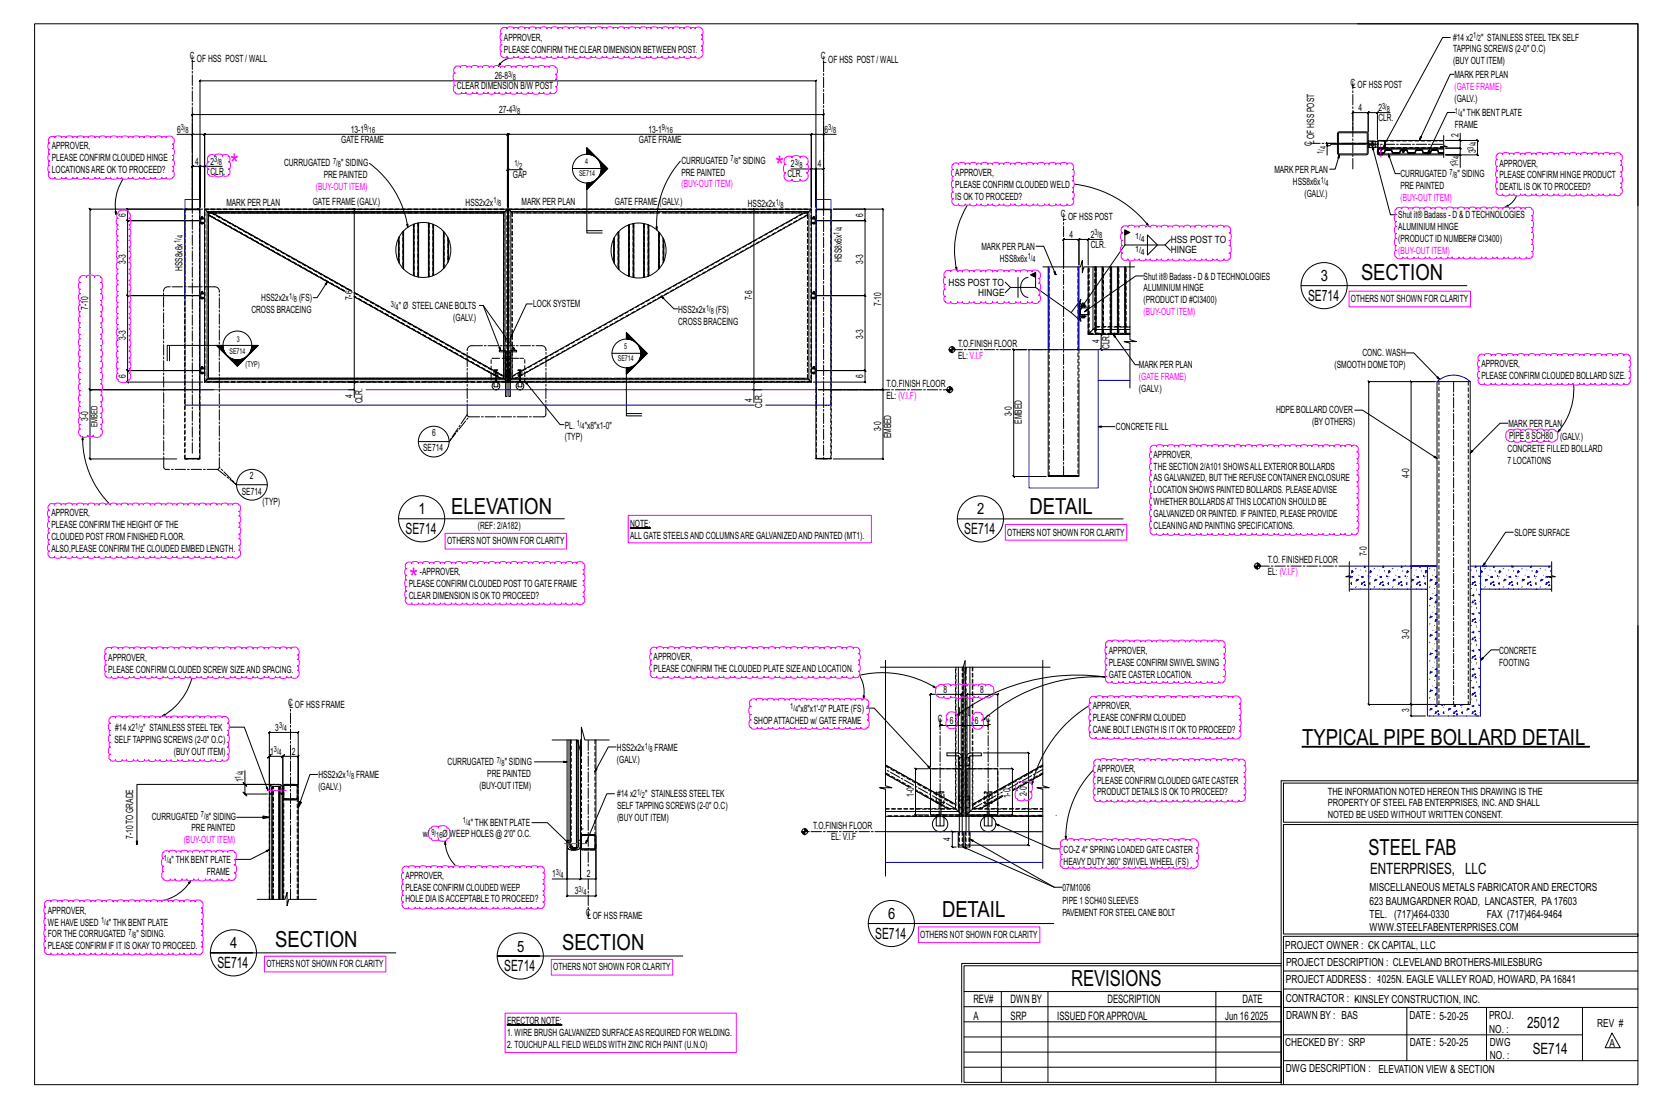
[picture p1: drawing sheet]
<svg xmlns="http://www.w3.org/2000/svg" width="914mm" height="610mm" viewBox="0 0 914 610" stroke-linecap="round" stroke-linejoin="round" font-family="sans-serif">
<defs><g id="words">
<g font-size="14.7" fill="#f0f">
<text x="127" y="95">*</text>
<text x="427" y="96">*</text>
<text x="225" y="323">*</text>
</g>
<g font-size="12.2">
<text x="749" y="154">SECTION</text>
<text x="248" y="283">ELEVATION</text>
<text x="567" y="283">DETAIL</text>
<text x="717" y="410">TYPICAL PIPE BOLLARD DETAIL</text>
<text x="753" y="471">STEEL FAB</text>
<text x="519" y="505">DETAIL</text>
<text x="152" y="521">SECTION</text>
<text x="309" y="523">SECTION</text>
<text x="590" y="543">REVISIONS</text>
</g>
<g font-size="8.6">
<text x="727" y="155">3</text>
<text x="720" y="166">SE714</text>
<text x="230" y="283">1</text>
<text x="538" y="283">2</text>
<text x="223" y="294">SE714</text>
<text x="531" y="294">SE714</text>
<text x="754" y="481">ENTERPRISES, LLC</text>
<text x="489" y="506">6</text>
<text x="482" y="517">SE714</text>
<text x="127" y="522">4</text>
<text x="285" y="524">5</text>
<text x="120" y="533">SE714</text>
<text x="278" y="535">SE714</text>
<text x="841" y="566">25012</text>
<text x="844" y="580">SE714</text>
</g>
<g font-size="6.4">
<text x="536" y="553">REV#</text>
<text x="556" y="553">DWN BY</text>
<text x="610" y="553">DESCRIPTION</text>
<text x="684" y="553">DATE</text>
<text x="536" y="562">A</text>
<text x="556" y="562">SRP</text>
<text x="582" y="562">ISSUED FORAPPROVAL</text>
<text x="674" y="562">Jun 16</text>
<text x="689" y="562">2025</text>
</g>
<g font-size="6.1">
<text x="754" y="491">MISCELLANEOUS METALS FABRICATORAND ERECTORS</text>
<text x="754" y="498">623 BAUMGARDNER ROAD, LANCASTER, PA17603</text>
<text x="754" y="505">TEL. (717)464-0330</text>
<text x="819" y="505">FAX (717)464-9464</text>
<text x="754" y="513">WWW.STEELFABENTERPRISES.COM</text>
<text x="708" y="523">PROJECT OWNER : -CK CAPITAL, LLC</text>
<text x="708" y="532">PROJECT DESCRIPTION : CLEVELAND BROTHERS-MILESBURG</text>
<text x="708" y="541">PROJECTADDRESS : -1025N. EAGLE VALLEY ROAD, HOWARD, PA16841</text>
<text x="708" y="552">CONTRACTOR : -KINSLEY CONSTRUCTION, INC.</text>
<text x="708" y="561">DRAWN BY : BAS</text>
<text x="776" y="561">DATE : 5-20-25</text>
<text x="820" y="561">PROJ.</text>
<text x="820" y="569">NO. :</text>
<text x="879" y="566">REV #</text>
<text x="708" y="576">CHECKED BY : SRP</text>
<text x="776" y="576">DATE : 5-20-25</text>
<text x="820" y="576">DWG</text>
<text x="886" y="577">A</text>
<text x="820" y="583">NO. :</text>
<text x="708" y="590">DWG DESCRIPTION : ELEVATION VIEW &amp; SECTION</text>
</g>
<g font-size="5.5">
<text x="277" y="22">APPROVER,</text>
<text x="800" y="22">#14 x2</text>
<text x="815" y="22">&quot; STAINLESS STEELTEK SELF</text>
<text x="277" y="29">PLEASE CONFIRMTHE CLEAR DIMENSION BETWEEN POST.</text>
<text x="800" y="29">TAPPING SCREWS (2-0&quot; O.C)</text>
<text x="105" y="32">C</text>
<text x="105" y="34">L</text>
<text x="108" y="34">OF HSS POST / WALL</text>
<text x="452" y="33">C</text>
<text x="453" y="35">L</text>
<text x="456" y="35">OF HSS POST / WALL</text>
<text x="800" y="35">(BUYOUT ITEM)</text>
<text x="272" y="44">26-8</text>
<text x="743" y="47">CLOF HSS POST</text>
<text x="801" y="43">MARK PER PLAN</text>
<text x="252" y="49">CLEAR DIMENSION B/W POST</text>
<text x="801" y="56">(GALV.)</text>
<text x="275" y="62">27-4</text>
<text x="748" y="61">4</text>
<text x="759" y="61">2</text>
<text x="805" y="64">&quot; THK BENT PLATE</text>
<text x="759" y="67">CLR.</text>
<text x="801" y="70">FRAME</text>
<text x="97" y="73">6</text>
<text x="193" y="73">13-1</text>
<text x="357" y="73">13-1</text>
<text x="454" y="73">6</text>
<text x="723" y="76" transform="rotate(-90 723 76)">OF HSS POST</text>
<text x="803" y="75" transform="rotate(-90 803 75)">2</text>
<text x="29" y="82">APPROVER,</text>
<text x="188" y="79">GATE FRAME</text>
<text x="352" y="79">GATE FRAME</text>
<text x="722" y="80" transform="rotate(-90 722 80)">CL</text>
<text x="29" y="89">PLEASE CONFIRM CLOUDED HINGE</text>
<text x="812" y="84" transform="rotate(-90 812 84)">3</text>
<text x="29" y="95">LOCATIONSARE OKTO PROCEED?</text>
<text x="107" y="91">4</text>
<text x="116" y="91">2</text>
<text x="156" y="92">CURRUGATED</text>
<text x="188" y="92">&quot; SIDING</text>
<text x="375" y="90">CURRUGATED</text>
<text x="407" y="90">&quot; SIDING</text>
<text x="435" y="92">2</text>
<text x="450" y="92">4</text>
<text x="702" y="95">MARK PER PLAN</text>
<text x="803" y="92" transform="rotate(-90 803 92)">1</text>
<text x="825" y="92">APPROVER,</text>
<text x="116" y="96">CLR.</text>
<text x="178" y="98">PRE PAINTED</text>
<text x="282" y="98">GAP</text>
<text x="375" y="97">PRE PAINTED</text>
<text x="433" y="98">CLR.</text>
<text x="526" y="97">APPROVER,</text>
<text x="712" y="102">HSS8x6x</text>
<text x="771" y="98">CURRUGATED</text>
<text x="802" y="98">&quot; SIDING</text>
<text x="825" y="98">PLEASE CONFIRM HINGE PRODUCT</text>
<text x="526" y="104">PLEASE CONFIRM CLOUDED WELD</text>
<text x="771" y="104">PRE PAINTED</text>
<text x="825" y="105">DEATILIS OKTO PROCEED?</text>
<text x="125" y="113">MARK PER PLAN</text>
<text x="172" y="113">GATE FRAME (GALV.)</text>
<text x="256" y="113">HSS2x2x</text>
<text x="287" y="113">MARK PER PLAN</text>
<text x="338" y="113">GATE FRAME (GALV.)</text>
<text x="526" y="110">IS OKTO PROCEED?</text>
<text x="718" y="108">(GALV.)</text>
<text x="69" y="120" transform="rotate(-90 69 120)">6</text>
<text x="412" y="114">HSS2x2x</text>
<text x="475" y="119" transform="rotate(-90 475 119)">6</text>
<text x="584" y="120">C</text>
<text x="585" y="121">L</text>
<text x="588" y="121">OF HSS POST</text>
<text x="770" y="120">Shut it® Badass - D &amp; D TECHNOLOGIES</text>
<text x="589" y="131">4</text>
<text x="600" y="131">2</text>
<text x="770" y="127">ALUMINIUM HINGE</text>
<text x="540" y="138">MARK PER PLAN</text>
<text x="600" y="136">CLR.</text>
<text x="645" y="134">HSS POST TO</text>
<text x="770" y="133">(PRODUCT ID NUMBER# CI3400)</text>
<text x="645" y="139">HINGE</text>
<text x="69" y="145" transform="rotate(-90 69 145)">3-3</text>
<text x="100" y="149" transform="rotate(-90 100 149)">HSS8x6x</text>
<text x="463" y="145" transform="rotate(-90 463 145)">HSS8x6x</text>
<text x="475" y="145" transform="rotate(-90 475 145)">3-3</text>
<text x="550" y="144">HSS8x6x</text>
<text x="630" y="154">Shut it® Badass - D &amp; D TECHNOLOGIES</text>
<text x="522" y="157">HSS POST TO</text>
<text x="630" y="160">ALUMINIUM HINGE</text>
<text x="144" y="166">HSS2x2x</text>
<text x="165" y="166">(FS)</text>
<text x="194" y="165" transform="rotate(-90 194 165)">7-6</text>
<text x="414" y="165" transform="rotate(-90 414 165)">7-6</text>
<text x="538" y="163">HINGE</text>
<text x="630" y="167">(PRODUCT ID #CI3400)</text>
<text x="744" y="166">OTHERS NOT SHOWN FOR CLARITY</text>
<text x="49" y="171" transform="rotate(-90 49 171)">7-10</text>
<text x="138" y="172">CROSS BRACEING</text>
<text x="220" y="170">&quot; Ø STEELCANE BOLTS</text>
<text x="294" y="169">LOCK SYSTEM</text>
<text x="373" y="172">HSS2x2x</text>
<text x="394" y="172">(FS)</text>
<text x="485" y="169" transform="rotate(-90 485 169)">7-10</text>
<text x="250" y="177">(GALV.)</text>
<text x="373" y="179">CROSS BRACEING</text>
<text x="69" y="187" transform="rotate(-90 69 187)">3-3</text>
<text x="475" y="187" transform="rotate(-90 475 187)">3-3</text>
<text x="527" y="191">T.O.FINISH FLOOR</text>
<text x="605" y="189" transform="rotate(-90 605 189)">4</text>
<text x="527" y="198">EL: V.I.F</text>
<text x="611" y="192" transform="rotate(-90 611 192)">CLR.</text>
<text x="750" y="196">CONC. WASH</text>
<text x="627" y="203">MARK PER PLAN</text>
<text x="735" y="203">(SMOOTH DOMETOP)</text>
<text x="816" y="202">APPROVER,</text>
<text x="69" y="208" transform="rotate(-90 69 208)">6</text>
<text x="475" y="208" transform="rotate(-90 475 208)">6</text>
<text x="816" y="208">PLEASE CONFIRM CLOUDED BOLLARD SIZE.</text>
<text x="488" y="213">T.O.FINISH FLOOR</text>
<text x="627" y="216">(GALV.)</text>
<text x="194" y="219" transform="rotate(-90 194 219)">4</text>
<text x="414" y="222" transform="rotate(-90 414 222)">4</text>
<text x="488" y="220">EL: (V.I.F)</text>
<text x="200" y="222" transform="rotate(-90 200 222)">CLR.</text>
<text x="420" y="225" transform="rotate(-90 420 225)">CLR.</text>
<text x="702" y="228">HDPE BOLLARD COVER</text>
<text x="49" y="232" transform="rotate(-90 49 232)">3-0</text>
<text x="557" y="229" transform="rotate(-90 557 229)">3-0</text>
<text x="563" y="233" transform="rotate(-90 563 233)">EMBED</text>
<text x="311" y="236">PL.</text>
<text x="322" y="236">&quot;x8&quot;x1-0&quot;</text>
<text x="485" y="237" transform="rotate(-90 485 237)">3-0</text>
<text x="614" y="237">CONCRETE FILL</text>
<text x="722" y="234">(BYOTHERS)</text>
<text x="830" y="235">MARK PER PLAN</text>
<text x="238" y="240">6</text>
<text x="311" y="242">(TYP)</text>
<text x="491" y="241" transform="rotate(-90 491 241)">EMBED</text>
<text x="831" y="242">PIPE 8 SCH80 (GALV.)</text>
<text x="233" y="248">SE714</text>
<text x="830" y="249">CONCRETE FILLED BOLLARD</text>
<text x="635" y="252">APPROVER,</text>
<text x="830" y="256">7 LOCATIONS</text>
<text x="138" y="264">2</text>
<text x="635" y="259">THE SECTION 2/A101 SHOWSALLEXTERIOR BOLLARDS</text>
<text x="776" y="263" transform="rotate(-90 776 263)">4-0</text>
<text x="635" y="265">AS GALVANIZED, BUTTHE REFUSE CONTAINER ENCLOSURE</text>
<text x="133" y="272">SE714</text>
<text x="635" y="272">LOCATION SHOWS PAINTED BOLLARDS. PLEASEADVISE</text>
<text x="145" y="278">(TYP)</text>
<text x="635" y="278">WHETHER BOLLARDSATTHIS LOCATION SHOULD BE</text>
<text x="28" y="284">APPROVER,</text>
<text x="635" y="285">GALVANIZED OR PAINTED. IF PAINTED, PLEASE PROVIDE</text>
<text x="28" y="291">PLEASE CONFIRMTHE HEIGHT OF THE</text>
<text x="263" y="291">(REF: 2/A182)</text>
<text x="347" y="290">NOTE:</text>
<text x="635" y="291">CLEANINGAND PAINTING SPECIFICATIONS.</text>
<text x="28" y="297">CLOUDED POST FROM FINISHED FLOOR.</text>
<text x="246" y="300">OTHERS NOT SHOWN FOR CLARITY</text>
<text x="347" y="297">ALLGATE STEELSAND COLUMNSARE GALVANIZEDAND PAINTED (MT1).</text>
<text x="555" y="295">OTHERS NOT SHOWN FOR CLARITY</text>
<text x="834" y="295">SLOPE SURFACE</text>
<text x="28" y="304">ALSO,PLEASE CONFIRMTHE CLOUDED EMBED LENGTH.</text>
<text x="698" y="310">T.O. FINISHED FLOOR</text>
<text x="753" y="306" transform="rotate(-90 753 306)">7-0</text>
<text x="231" y="317">-APPROVER,</text>
<text x="698" y="317">EL: (V.I.F)</text>
<text x="225" y="323">PLEASE CONFIRM CLOUDED POSTTO GATE FRAME</text>
<text x="225" y="330">CLEAR DIMENSION IS OKTO PROCEED?</text>
<text x="776" y="352" transform="rotate(-90 776 352)">3-0</text>
<text x="60" y="364">APPROVER,</text>
<text x="360" y="363">APPROVER,</text>
<text x="610" y="360">APPROVER,</text>
<text x="825" y="360">CONCRETE</text>
<text x="60" y="370">PLEASE CONFIRM CLOUDED SCREW SIZEAND SPACING.</text>
<text x="360" y="370">PLEASE CONFIRMTHE CLOUDED PLATE SIZEAND LOCATION.</text>
<text x="610" y="367">PLEASE CONFIRM SWIVELSWING</text>
<text x="825" y="367">FOOTING</text>
<text x="610" y="373">GATE CASTER LOCATION.</text>
<text x="519" y="381">8</text>
<text x="540" y="381">8</text>
<text x="159" y="389">CL</text>
<text x="162" y="390">OF HSS FRAME</text>
<text x="439" y="392">&quot;x8&quot;x1'-0&quot; PLATE (FS)</text>
<text x="602" y="390">APPROVER,</text>
<text x="776" y="392" transform="rotate(-90 776 392)">3</text>
<text x="415" y="398">SHOPATTACHED w/ GATE FRAME</text>
<text x="516" y="397">C</text>
<text x="517" y="399">L 6</text>
<text x="537" y="399">6</text>
<text x="543" y="397">C</text>
<text x="544" y="399">L</text>
<text x="602" y="397">PLEASE CONFIRM CLOUDED</text>
<text x="63" y="403">#14 x2</text>
<text x="79" y="403">&quot; STAINLESS STEELTEK</text>
<text x="152" y="402">3</text>
<text x="602" y="403">CANE BOLT LENGTH IS IT OKTO PROCEED?</text>
<text x="63" y="409">SELF TAPPING SCREWS (2-0&quot; O.C)</text>
<text x="340" y="413">HSS2x2x</text>
<text x="360" y="413">FRAME</text>
<text x="96" y="416">(BUYOUT ITEM)</text>
<text x="149" y="416">1</text>
<text x="161" y="416">2</text>
<text x="340" y="420">(GALV.)</text>
<text x="246" y="421">CURRUGATED</text>
<text x="278" y="421">&quot; SIDING</text>
<text x="604" y="425">APPROVER,</text>
<text x="134" y="431" transform="rotate(-90 134 431)">1</text>
<text x="175" y="428">HSS2x2x</text>
<text x="196" y="428">FRAME</text>
<text x="268" y="428">PRE PAINTED</text>
<text x="604" y="431">PLEASE CONFIRM CLOUDED GATE CASTER</text>
<text x="175" y="435">(GALV.)</text>
<text x="264" y="434">(BUY-OUT ITEM)</text>
<text x="731" y="438">THE INFORMATION NOTED HEREON THIS DRAWING IS THE</text>
<text x="340" y="439">#14 x2</text>
<text x="355" y="439">&quot; STAINLESS STEELTEK</text>
<text x="503" y="439" transform="rotate(-90 503 439)">1-0</text>
<text x="556" y="440" transform="rotate(-90 556 440)">1-0</text>
<text x="565" y="438" transform="rotate(-90 565 438)">2-0</text>
<text x="604" y="438">PRODUCT DETAILS IS OKTO PROCEED?</text>
<text x="340" y="445">SELF TAPPING SCREWS (2-0&quot; O.C)</text>
<text x="731" y="444">PROPERTY OF STEEL FAB ENTERPRISES, INC.AND SHALL</text>
<text x="84" y="451">CURRUGATED</text>
<text x="115" y="451">&quot; SIDING</text>
<text x="259" y="455">&quot; THK BENT PLATE</text>
<text x="340" y="452">(BUYOUT ITEM)</text>
<text x="731" y="451">NOTED BE USED WITHOUT WRITTEN CONSENT.</text>
<text x="105" y="458">PRE PAINTED</text>
<text x="233" y="461">w/</text>
<text x="244" y="461">Ø WEEPHOLES @ 2'0&quot; O.C.</text>
<text x="448" y="456">T.O.FINISH FLOOR</text>
<text x="73" y="462" transform="rotate(-90 73 462)">7-10 TO GRADE</text>
<text x="458" y="463">EL: V.I.F</text>
<text x="523" y="463" transform="rotate(-90 523 463)">4</text>
<text x="586" y="470">CO-Z 4&quot; SPRING LOADED GATE CASTER</text>
<text x="94" y="475">&quot; THK BENT PLATE</text>
<text x="586" y="476">HEAVYDUTY360° SWIVELWHEEL(FS)</text>
<text x="114" y="482">FRAME</text>
<text x="223" y="484">APPROVER,</text>
<text x="304" y="483">1</text>
<text x="323" y="483">2</text>
<text x="223" y="490">PLEASE CONFIRM CLOUDED WEEP</text>
<text x="585" y="490">07M1006</text>
<text x="223" y="497">HOLE DIAISACCEPTABLETO PROCEED?</text>
<text x="316" y="492">3</text>
<text x="26" y="503">APPROVER,</text>
<text x="585" y="498">PIPE 1 SCH40 SLEEVES</text>
<text x="26" y="510">WE HAVE USED</text>
<text x="60" y="510">&quot; THK BENT PLATE</text>
<text x="322" y="504">C</text>
<text x="323" y="506">LOF HSS FRAME</text>
<text x="585" y="505">PAVEMENT FOR STEELCANE BOLT</text>
<text x="26" y="516">FOR THE CORRUGATED</text>
<text x="75" y="516">&quot; SIDING.</text>
<text x="507" y="517">OTHERS NOT SHOWN FOR CLARITY</text>
<text x="26" y="523">PLEASE CONFIRM IF IT IS OKAYTO PROCEED.</text>
<text x="147" y="533">OTHERS NOT SHOWN FOR CLARITY</text>
<text x="305" y="534">OTHERS NOT SHOWN FOR CLARITY</text>
<text x="279" y="564">ERECTOR NOTE:</text>
<text x="279" y="571">1. WIRE BRUSH GALVANIZED SURFACEAS REQUIRED FOR WELDING.</text>
<text x="279" y="577">2. TOUCHUPALLFIELD WELDS WITH ZINC RICH PAINT (U.N.O)</text>
</g>
<g font-size="5.5" fill="#f0f">
<text x="801" y="50">(GATE FRAME)</text>
<text x="174" y="105">(BUY-OUT ITEM)</text>
<text x="375" y="103">(BUY-OUT ITEM)</text>
<text x="771" y="111">(BUY-OUT ITEM)</text>
<text x="770" y="140">(BUY-OUT ITEM)</text>
<text x="630" y="174">(BUY-OUT ITEM)</text>
<text x="627" y="209">(GATE FRAME)</text>
<text x="101" y="464">(BUY-OUT ITEM)</text>
</g>
<text font-size="4.9" x="54" y="235" transform="rotate(-90 54 235)">EMBED</text>
<g font-size="4.7">
<text x="811" y="21">1/</text>
<text x="814" y="23">2</text>
<text x="280" y="42">3/</text>
<text x="282" y="44">8</text>
<text x="761" y="60">3/</text>
<text x="282" y="61">3/</text>
<text x="285" y="63">8</text>
<text x="763" y="61">8</text>
<text x="801" y="63">1/</text>
<text x="804" y="64">4</text>
<text x="100" y="72">3/</text>
<text x="200" y="72">9/</text>
<text x="364" y="72">9/</text>
<text x="456" y="72">3/</text>
<text x="102" y="73">8</text>
<text x="203" y="73">16</text>
<text x="367" y="73">16</text>
<text x="459" y="73">8</text>
<text x="730" y="82" transform="rotate(-90 730 82)">4</text>
<text x="811" y="82" transform="rotate(-90 811 82)">3/</text>
<text x="813" y="80" transform="rotate(-90 813 80)">4</text>
<text x="118" y="89">3/</text>
<text x="402" y="89">7/</text>
<text x="728" y="85" transform="rotate(-90 728 85)">1/</text>
<text x="803" y="88" transform="rotate(-90 803 88)">4</text>
<text x="121" y="91">8</text>
<text x="183" y="90">7/</text>
<text x="186" y="92">8</text>
<text x="283" y="91">1/</text>
<text x="286" y="93">2</text>
<text x="405" y="91">8</text>
<text x="437" y="91">3/</text>
<text x="440" y="92">8</text>
<text x="802" y="90" transform="rotate(-90 802 90)">3/</text>
<text x="727" y="101">1/</text>
<text x="798" y="96">7/</text>
<text x="801" y="98">8</text>
<text x="730" y="102">4</text>
<text x="272" y="112">1/</text>
<text x="274" y="114">8</text>
<text x="427" y="113">1/</text>
<text x="430" y="114">8</text>
<text x="101" y="131" transform="rotate(-90 101 131)">4</text>
<text x="462" y="129" transform="rotate(-90 462 129)">1/</text>
<text x="464" y="127" transform="rotate(-90 464 127)">4</text>
<text x="603" y="130">3/</text>
<text x="605" y="131">8</text>
<text x="625" y="131">1/</text>
<text x="99" y="134" transform="rotate(-90 99 134)">1/</text>
<text x="628" y="133">4</text>
<text x="566" y="143">1/</text>
<text x="625" y="139">1/</text>
<text x="628" y="140">4</text>
<text x="568" y="144">4</text>
<text x="159" y="165">1/</text>
<text x="162" y="166">8</text>
<text x="215" y="169">3/</text>
<text x="218" y="171">4</text>
<text x="389" y="171">1/</text>
<text x="391" y="173">8</text>
<text x="318" y="235">1/</text>
<text x="320" y="236">4</text>
<text x="435" y="391">1/</text>
<text x="438" y="392">4</text>
<text x="74" y="401">1/</text>
<text x="154" y="401">3/</text>
<text x="77" y="403">2</text>
<text x="156" y="403">4</text>
<text x="355" y="412">1/</text>
<text x="358" y="414">8</text>
<text x="151" y="414">3/</text>
<text x="153" y="416">4</text>
<text x="273" y="420">7/</text>
<text x="276" y="422">8</text>
<text x="133" y="429" transform="rotate(-90 133 429)">1/</text>
<text x="134" y="426" transform="rotate(-90 134 426)">4</text>
<text x="191" y="427">1/</text>
<text x="193" y="429">8</text>
<text x="351" y="438">1/</text>
<text x="353" y="439">2</text>
<text x="111" y="450">7/</text>
<text x="113" y="452">8</text>
<text x="255" y="453">1/</text>
<text x="257" y="455">4</text>
<text x="238" y="460">9/</text>
<text x="240" y="462">16</text>
<text x="90" y="474">1/</text>
<text x="93" y="476">4</text>
<text x="306" y="482">3/</text>
<text x="309" y="483">4</text>
<text x="319" y="491">3/</text>
<text x="321" y="493">4</text>
<text x="56" y="508">1/</text>
<text x="58" y="510">4</text>
<text x="71" y="515">7/</text>
<text x="73" y="517">8</text>
</g>
<g font-size="4.4">
<text x="322" y="91">4</text>
<text x="319" y="97">SE714</text>
<text x="130" y="188">3</text>
<text x="126" y="195">SE714</text>
<text x="344" y="192">5</text>
<text x="135" y="202">(TYP)</text>
<text x="340" y="199">SE714</text>
</g>
</g></defs>
<g fill="#000" stroke="#000" stroke-width=".55">
<path d="M619 127l3 1-3 1zM567 151l3-1v3zM347 291h11zM717 411h158h-158zM279 564l30 1z"/>
<circle cx="773" cy="83" r=".6"/>
</g>
<g fill="none" stroke="#000" stroke-width=".55">
<path d="M19 13h883v584h-883zM747 13h155v100M275 35h1l-2 1zM280 32l-3 2-3 2M798 21h-4l-34 62M800 41h-2l-16 36M97 74h9v41M106 74h7h-1h1v40v-40h-1h1h166h1l-1 40v-21v1l1-1h-1h1M106 74h-1zM453 74h1zM453 74h-6h-1h1v40v-21h-12M460 74h-7v41"/>
<path d="M730 80l1 1zM737 73h16v12h-16zM752 79h-19l-1 1h-1v5M753 79h-23h1v1M753 78h4v3h-4zM755 79l1-1v1v1v1l-1-1zM757 78h1v3h-1M758 62h1l-1 1zM758 62h-5h1l-1 1v-1v11v-11h1l-1 1v-1h-8l-1 1 1-1v10M759 78v3M759 78h3v3h-3zM762 77h-3l-1 1v3l4 1"/>
<path d="M763 78v3M765 62h-7v15M795 75v5l2 1h-4h2v6M795 77h-33l1 1v3l-1 1h33h-34M801 62h-4l-11 23M803 77l1 1zM804 73v4h-8h17l1 1-1-1v8l1 1-18-1h8v7M804 77v5l-1-1 1 1h-8h8l-1-1 1 1v3M68 99a26 26 0 0 0-4 19M106 84v-21h-1h1h347h1l-1 21M113 92h-3l1-1-1 1v22M113 91l-1 1z"/>
<path d="M122 92h-9v22M203 90a54 54 0 0 1 22 35M280 93v1zM288 93h-8v21v-40h167h-1h1v40M315 93h16M323 82l11 11-11 11M323 84l1 1M323 85h.1M323 83l2 2M323 83l3 2M323 82l4 4M323 83l3 3"/>
<path d="M323 82l5 4M323 85v-4l12 12-12 11M327 100l-4 3M327 100l-4 4M328 99l-5 5M330 89l4 4-4 4M330 89l4 4-4 3M330 90l3 3-3 3M331 90l2 3-2 2M331 91l2 2-2 2M331 91l1 2-1 1M331 92l1 1-1 1"/>
<path d="M331 92v1M375 89a52 52 0 0 0-13 38M446 93h1zM447 93h2h1l-1 21M737 85l-2 8h-3M756 81l9 37h3M758 82h3l-2 1v1l2 1h-3zM759 83v1M759 84h.1M761 85h34M761 82h34M764 85l4 11h3"/>
<path d="M795 84h-3v-1h-4l-1 1h-3l-1-1h-4v1h-4v-1h-4l-1 1h-3l-1-1h-4v1h-3h3l1-1h3v1h5v-1h3l1 1h4l1-1h3v1h5v-1h3l1 1h3M803 85l1 1zM63 117h1v1zM101 115h-31l1 1-1-1v7v-1l1 1h-1h40l-40-1 1 1h-1v41v-1l1 1h-1h40l-40-1 1 1h-1v41h1h-1h40h-40l1 1-1-1v6l1 1-1-1h42M102 115h8zM106 115v-23h-1l1-1v1h4l1-1-1 1v22v-69l1-1-1 1h339l1-1-1 70v-21h1h-1h4h1l-1 22M111 120h.1M111 120h1M111 120h1h-1M112 115h-62h-1l1 1v-1v100l-1-1 1 1h67M113 115v95l1-1v-93M115 117h.1"/>
<path d="M192 115h3v1v-1v95v1l-3-1h3v1v-1v5M277 117h.1M279 115l-1 1v72M279 115v95M279 115h-166l1 1h164M280 115h167M282 117h.1M323 104v-3v27h9M323 104h.1M323 101h.1M324 101h-1M324 101l-1 1"/>
<path d="M325 101l-2 1M325 100l-2 3M326 100l-3 3M415 115v1v-1v95v1v-1h4h-4v1v-1v5M445 117h.1M445 116v93M447 115l-2 1h-164M447 115v95M448 120h.1M449 115h9zM533 113a48 48 0 0 0-6 36M591 101a62 62 0 0 1 41 23"/>
<path d="M829 114l1-1v1zM835 108a12 12 0 0 1-6 6M110 120h2h-2v3h2h-2zM111 121h2v1h-2zM111 120v1M111 122v1M111 123h.1M111 123h1zM112 120h.1M112 120v1M112 122v1M112 123h.1"/>
<path d="M219 131v13M220 131v14M222 127v21M224 124l1-1v2zM228 124v28M228 123v29M230 123v30M236 123v30M236 123v29M238 123v29M239 124v28M244 127v21"/>
<path d="M244 128v20M247 131v13M247 132v12M323 127h9M338 132v12M338 131v14M340 128v20M341 127v21M346 124v28M349 123v30M354 123v30M355 123v30"/>
<path d="M357 124v28M361 125h1v2zM363 128v20M365 131v14M365 132v12M447 121h2v1h-2zM447 120h2v3h-2h2v-3zM448 120v1M448 122v1M448 123h.1M570 136h5l6 15M599 132l1-1z"/>
<path d="M599 132h-5v-1l-1 1h1v14v-14v-1l-1 1h1h-8v-1l-1 1h1v15M607 132h-8v14M619 127v8h22l3-3M619 135l-25 36M631 123h1v1zM632 129l5 6-5 5zM641 135l3 3M180 155l-5 9h-3M526 147h1v2zM556 158l-3 3M560 153v11M566 153a6 6 0 0 0-4 5 6 6 0 0 0 4 6"/>
<path d="M570 150v8h-14l-3-3M570 158l20 14 5 5-1-3M574 147h21l1-4v7l1-3h28M577 147v115h1M581 151h.1M582 151h-1M594 147v46M599 147v37M602 147v34M603 147v34M607 147v34M611 147v34"/>
<path d="M612 147v34M615 147v34M616 147v34M619 147v34M620 147v34M622 144v43l4 1h-7l3 1v25M629 152h-4l-28 20M716 157h92M102 164v-49h8v100M110 161h2l-2 1v2h2h-2zM111 162h2v2h-2zM111 161h.1"/>
<path d="M111 161h1M111 162h.1M111 164h.1M111 164l1 1zM111 164v1M111 161h1h-1M112 161h.1M112 162h.1M112 164h.1M264 168h2l10 25M266 168l18 25M293 167h-3l-9 19"/>
<path d="M364 163l7 7h2M447 162h2v2h-2zM447 161h2v3h-2h2v-2zM448 164v1zM448 161h.1M448 162h.1M448 164h.1M448 164v1M458 161v-46h-9v100M594 169l1-4-5 7M594 169l4-1v1h-4v5h4h-4zM595 170h4v3h-4z"/>
<path d="M595 167h1v1h-1zM595 174h1v1h-1zM596 167h1M596 168h.1M596 169v1M596 173v1M596 174h.1M596 167h1v1h-1M596 174h1v1h-1M597 168h.1M597 169v1M597 173v1"/>
<path d="M597 174h.1M93 190v9M119 190l12 11 11-11M119 190l12 12M119 190l12 11 11-11-5 5M120 190l4 5M120 190l4 4M120 190l3 3M121 190l2 3M121 190l2 2M122 190l1 1M122 190h1"/>
<path d="M123 190h-31v9M126 197l5 4 4-4M127 197l4 4M128 198l3 3 3-3M128 198l3 2 2-2M129 198l2 2 2-2M129 198l2 2M129 198l2 1 1-1-1 1-1-1M130 198l1 1 1-1M130 198l1 1v-1M131 198h.1M131 198v1l-1-1 1 1v-1h-1"/>
<path d="M132 198l-1 1M132 198l-1 2-2-2M134 197l-3 4-4-4M139 191l1-1-2 2M139 190h-20l12 12 11-12h-3M139 190v1M140 190l-2 2M141 190l-3 3M141 190l-3 4M142 190l-5 4M277 193v-76h-162v91h162v-14M278 194v15"/>
<path d="M278 186v7M278 194h.1M278 194h1v2h-1zM278 194h-3v-1h3l1 1M278 196v9M279 196v9M280 194h1v2h-1zM280 194l1-1h3v1h-3M280 196v9M281 196v9M281 186v7M281 188v-72l-1-1v95"/>
<path d="M281 194v15M282 193h.1M282 194h.1M337 195h16M345 183l11 12-11 11M345 186v1M345 186l1 1M345 185l2 2M345 184l3 3M345 183l11 12M345 183v4M345 184l4 4"/>
<path d="M345 185l1 2M345 184l3 4M352 190l4 5M352 191l4 4M352 191l3 4M352 192l3 3-3 2M353 193l1 2-1 2M353 193l1 2-1 1M353 194l1 1-1 1M353 194v1M355 195l-3 3M356 195l-4 4"/>
<path d="M522 193h4M523 193l1 1M523 193h1M524 193h.1M524 191l1 2M524 192l1 1M524 191l2 2M524 192v1M524 191v3M524 191l2 1M565 193h-7v-1l1 1h-1v69l1 1-1-1h18M603 180h.1"/>
<path d="M613 184l12 17h2M621 184h-15l1 1-1-1v9v-1l1 1h-1h15M622 181h-20l-3 3h23M774 194h4l15 15M109 215h-59l-1-1 1 1v38l-1-1 1 1h47M110 215h.1M110 203h2h-2v2l2 1-2-1zM111 203h2v2h-2zM111 202h1M111 203h.1M111 205h.1M111 206h.1"/>
<path d="M111 206h1zM111 202l1 1zM111 202v1M112 203h.1M112 205h.1M112 206h.1M113 210h165M114 209h164M115 208h.1M192 215h3v4M195 214v1zM272 210v3h2v-3"/>
<path d="M272 211a2.1 2.1 0 0 0-1 2 2.1 2.1 0 0 0 1 2h2a2.1 2.1 0 0 0 1-2 2.1 2.1 0 0 0-1-2M273 210h.1M276 208h.1M277 208h.1M278 206v2h1v-2M278 208v10h1v-10M279 210h.1M279 205v1h-1M279 205h-1v1M280 205h1v1h-1zM280 206v2h1v-2M280 208v10h1v-10"/>
<path d="M280 210h.1M281 210h166M281 209h164l2 1M282 208h.1M284 208h.1M285 211a2.1 2.1 0 0 0-1 2 2.1 2.1 0 0 0 2 2h1a2.1 2.1 0 0 0 1-2 2.1 2.1 0 0 0-1-2M285 210v3h2v-3M286 210h.1M287 210h.1M289 210l19 24h2M345 206v-3v26h8M345 203h.1"/>
<path d="M346 203h-1M346 202l-1 2M347 202l-2 2M347 202l-2 3M348 202l-3 3M349 202l-4 3v1M349 201l-4 5 4-5M415 214v1zM419 215h-4v7M445 208h.1M447 203h2v2h-2zM447 203h2v2l-2 1 2-1v-2z"/>
<path d="M448 206h.1M448 210l29 1-1-1v-6h1h-1h-27h28h-1v-41h1l-1-1v1h-27h28l-1-1v1v-41h1l-1-1v1h-27h28l-1-1v1v-7l1 1-1-1h-17h27l1 1-1-1v100v-1l1 1h-37h36v-1l1 1h-1v38v-1l1 1h-28M448 202h.1M448 203h.1M448 205h.1M448 202v1zM448 202v1M521 215h4M521 215l1 1M521 215l2 1M522 215l1 1M522 215h1"/>
<path d="M523 214l1 1M523 213l1 2M523 214v1M523 213v3M523 213l1 1M594 209v53h-7M753 210h37h-14l1 1v-1v102l-1-1 1 1h14l-15-1 1 1v76h-1h1h13h-37h1h-1v-178l1 1zM791 210h18v178h-18zM866 212a36 36 0 0 1-8 26M110 223v29h-4l4 1h-4M345 228h8M449 223v29h4l-4 1h4"/>
<path d="M605 235h9M746 226h4l41 26M830 233h-4l-17 16M858 236l1 1-1 1zM45 240l1 2h-1zM45 240a52 52 0 0 0 15 37M230 243h17M130 267h17M577 262h17h-17zM219 286h92M527 286h91M833 293h-4l-13 19"/>
<path d="M690 312h4M691 312l1 1M691 312h1M692 312h.1M692 311l1 1M692 310l2 2M692 310v4M692 310l2 1M743 309v8l-2 1h4h-2v8M854 309v8l2 1h-4h2v8M825 358h-4l-6 6M902 345v85h-197"/>
<path d="M106 373a35 35 0 0 1-17 21M485 367h45l1-3v7l1-4h46M487 364v69l4 1h-7l3 1v47M514 378l1 1-1-1zM515 379a56 56 0 0 0-42-7 17 17 0 0 1 2 13M528 367v23v4M530 367v83v-1M531 367v83M534 367v27M574 364v69l4 1h-7l3 1v43M89 394l2-1v1zM475 383h1l-1 2z"/>
<path d="M477 390h4l31 33M518 400v-1l-1 1zM518 400h12l1-1-1 1M527 394a110 110 0 0 1 81-21 94 94 0 0 0-67 24M528 390v25M528 393l-1 1zM531 400l1-1-1 1zM531 400h13v-1v1M534 390h-1v4h1v21M542 395v1l-1 1zM600 389a70 70 0 0 0-32 43M790 388h-14h1v6h-1l1 1v-1h8"/>
<path d="M126 400h8l14 35M149 403h-1h16v1l1-1-1 29 1-16-1 1v-1h-8l-1 1 1-1v16v-16l1-1-2 2 1-1h-8l1-1-2 2 1-1v17v-30v1zM294 420h18M304 407h14l2 8v-15l2 7h13M312 407v56M313 407v56M314 407v60M317 407v60h1v-60M319 407v56M328 407v60M339 411h-4l-7 14M526 415h.1"/>
<path d="M526 416h.1M528 416v31M528 416h.1M528 417h2v4h-2zM528 417l-1-1h-6v-1h7l2 2M532 417h2v4h-2zM532 417l1-2h7v1h-6l-1 1M534 416v31M536 415h.1M536 416h.1M541 415h25v-1l1 1h-1v50l1 1-33-1M134 431l2 2z"/>
<path d="M135 424v8h14M135 432v5l-1-1 2 2-1-1h12M149 437v-3l1-1v62M150 433h4M150 432h-75v33M150 432l-1 1-1 4M150 432h5l1 2v3M150 433h.1M154 433l1 1v3M156 439v56v-58h-1v58M156 432h8v8h-8zM156 433h7v7h-7z"/>
<path d="M157 432h6M164 439v56M175 426h-4l-7 19 1-4 1 1-2 3M320 426v-19v56M338 437h-4l-12 28M487 426l13 7M487 421l39 22M504 435l18 10M511 423h-7v1v-1v26v-1v1h7M512 422v-40v1l1-1h-1h17v1l1-1-1 40M512 423h17v26h-17zM528 438h2v3h-2z"/>
<path d="M528 421v17M530 421v17M532 438h2v3h-2zM532 421v17M532 423h17v26h-17zM532 422v-40v1l1-1h-1h17v1l1-1-1 40M533 421v17M550 423h7l1 1-1-1v26v-1l1 1h-8M552 439l-12 6M561 434l-4 2M568 430l1 1-1 1zM574 426l-12 7"/>
<path d="M574 421l-38 22M602 424a54 54 0 0 0-15 38M705 430v167M902 431h-195v22h195M130 450h18l-3 1v-2l3 1M157 440h6M293 453h8l15 14M320 460v1M320 460h8v8h-8zM441 458h4M441 458l2 1M442 458l1 1"/>
<path d="M443 458h.1M443 457l1 1M443 456l2 2M443 456v4M487 450h41M487 447h41M515 450a4 4 0 0 0-1 6 4 4 0 0 0 7 0 4 4 0 0 0-1-6M515 450v5h5v-5M517 448v1M518 448v1M523 445h.1M526 445h.1"/>
<path d="M526 458h-2h1h-1v8l1 1-1-1h2M528 458h2v8h-2zM528 441v4h2v-4M528 445v13M529 450h1M530 445v13M531 458h3v8h-3zM532 441v4h2v-4M532 445v13M532 449l-1 1h1M533 450h41M533 445v13"/>
<path d="M535 445h.1M539 445h.1M542 450a4 4 0 0 0-1 6 4 4 0 0 0 6 0 4 4 0 0 0-1-6M542 450v5h4v-5M543 448v1M545 448v1M548 454l31 13h5M574 447h-40h-1M902 454h-195v60h195v2h-195v81M148 468l-10 5h-9M245 463l1 2h-1zM245 463a19 19 0 0 0 6 14"/>
<path d="M312 463h1v3l1 1h4l1-1v-3h1l-1 4a5 5 0 0 1-6 1l-1-2zM312 464v20h-8M312 467v27l1-1h-1h16v1v-1v-25M314 467h.1M318 467h.1M320 460h7v7h-7zM321 467h6M328 465v19h-8h-1l1-17v17h-1h1h-8M530 466l50 23M534 462l46 27h5M586 461h1v1zM104 486l1-1-1 2z"/>
<path d="M105 485a24 24 0 0 1-15 11M142 495h15l1-4v8l1-4h15M148 495v-58h1v58M153 495v-62h1v62M312 484h1zM501 509h-23h102M139 525h-23h102M297 526h-23h102M705 531h-176v65M705 532h-174v14M707 535h195M707 525h195"/>
<path d="M531 546h174v50h-174zM531 554h174M551 546v50M577 546v50M669 546v50M707 555h195M707 545h195M774 555v29M818 555v29M871 555v29M531 579h174M531 571h174"/>
<path d="M531 563h174M707 570h164M887 569l5 8h-8zM531 588h174M707 584h195"/>
<circle cx="756" cy="79" r=".5"/>
<circle cx="323" cy="93" r="8"/>
<circle cx="233" cy="138" r="15"/>
<circle cx="352" cy="138" r="15"/>
<circle cx="729" cy="157" r="13"/>
<circle cx="131" cy="190" r="8"/>
<circle cx="345" cy="195" r="8"/>
<circle cx="524" cy="193" r="1.6"/>
<circle cx="523" cy="215" r="1.6"/>
<circle cx="239" cy="243" r="8"/>
<circle cx="139" cy="267" r="8"/>
<circle cx="232" cy="286" r="13"/>
<circle cx="540" cy="286" r="13"/>
<circle cx="692" cy="312" r="1.6"/>
<circle cx="443" cy="458" r="1.6"/>
<circle cx="491" cy="509" r="13"/>
<circle cx="129" cy="525" r="13"/>
<circle cx="286" cy="526" r="13"/>
</g>
<g fill="none" stroke="#f0f" stroke-width=".55">
<path d="M277 15h1l1 1a2.1 2.1 0 0 1 4 0 1.4 1.4 0 0 1 2 0 2.1 2.1 0 0 1 4 0 1.4 1.4 0 0 1 2 0 2.1 2.1 0 0 1 4 0 1.4 1.4 0 0 1 2 0 2.1 2.1 0 0 1 4 0 1.4 1.4 0 0 1 2 0 2.1 2.1 0 0 1 4 0 1.5 1.5 0 0 1 3 0 2.1 2.1 0 0 1 3 0 1.5 1.5 0 0 1 3 0 2.1 2.1 0 0 1 3 0 1.5 1.5 0 0 1 3 0 2.1 2.1 0 0 1 3 0 1.5 1.5 0 0 1 3 0 2.1 2.1 0 0 1 4 0 1.4 1.4 0 0 1 2 0 2.1 2.1 0 0 1 4 0 1.4 1.4 0 0 1 2 0 2.1 2.1 0 0 1 4 0 1.4 1.4 0 0 1 2 0 2.1 2.1 0 0 1 4 0 1.4 1.4 0 0 1 2 0 2.1 2.1 0 0 1 4 0 1.4 1.4 0 0 1 2 0 2.1 2.1 0 0 1 4 0 1.4 1.4 0 0 1 2 0 2.1 2.1 0 0 1 4 0 1.5 1.5 0 0 1 3 0 2.1 2.1 0 0 1 3 0 1.5 1.5 0 0 1 3 0 2.1 2.1 0 0 1 3 0 1.5 1.5 0 0 1 3 0 2.2 2.2 0 0 1 3 0l1 2v1h-1l1 1-1 2h1v1v2h-1l1 1-1 2a2.7 2.7 0 0 1 0 4h-2l-1-1a1.5 1.5 0 0 1-3 0 2.1 2.1 0 0 1-3 0 1.5 1.5 0 0 1-3 0 2.1 2.1 0 0 1-3 0 1.5 1.5 0 0 1-3 0 2.1 2.1 0 0 1-4 0 1.4 1.4 0 0 1-2 0 2.1 2.1 0 0 1-4 0 1.4 1.4 0 0 1-2 0 2.1 2.1 0 0 1-4 0 1.4 1.4 0 0 1-2 0 2.1 2.1 0 0 1-4 0 1.4 1.4 0 0 1-2 0 2.1 2.1 0 0 1-4 0 1.4 1.4 0 0 1-2 0 2.1 2.1 0 0 1-4 0 1.4 1.4 0 0 1-2 0 2.1 2.1 0 0 1-4 0 1.5 1.5 0 0 1-3 0 2.1 2.1 0 0 1-3 0 1.5 1.5 0 0 1-3 0 2.1 2.1 0 0 1-3 0 1.5 1.5 0 0 1-3 0 2.1 2.1 0 0 1-3 0 1.5 1.5 0 0 1-3 0 2.1 2.1 0 0 1-4 0 1.4 1.4 0 0 1-2 0 2.1 2.1 0 0 1-4 0 1.4 1.4 0 0 1-2 0 2.1 2.1 0 0 1-4 0 1.4 1.4 0 0 1-2 0 2.1 2.1 0 0 1-4 0 1.4 1.4 0 0 1-2 0 2.1 2.1 0 0 1-4 0 1.9 1.9 0 0 1-3 0 1.9 1.9 0 0 1 0-3 2.1 2.1 0 0 1 0-3 1.5 1.5 0 0 1 0-3 2.1 2.1 0 0 1 0-3 2.1 2.1 0 0 1 1-4zM250 37a2 2 0 0 1 3 0 2.1 2.1 0 0 1 4 0 1.5 1.5 0 0 1 3 0 2.1 2.1 0 0 1 3 0 1.5 1.5 0 0 1 3 0 2.1 2.1 0 0 1 3 0 1.5 1.5 0 0 1 3 0 2.1 2.1 0 0 1 3 0 1.5 1.5 0 0 1 3 0 2.1 2.1 0 0 1 4 0 1.4 1.4 0 0 1 2 0 2.1 2.1 0 0 1 4 0 1.4 1.4 0 0 1 2 0 2.1 2.1 0 0 1 4 0 1.4 1.4 0 0 1 2 0 2.1 2.1 0 0 1 4 0 1.4 1.4 0 0 1 2 0 2.2 2.2 0 0 1 4 0l1 2-1 2a1.5 1.5 0 0 1 0 3 2.3 2.3 0 0 1 0 4 2.1 2.1 0 0 1 0 3 2.1 2.1 0 0 1-3 0 2.1 2.1 0 0 1-4 0 1.4 1.4 0 0 1-2 0 2.1 2.1 0 0 1-4 0 1.4 1.4 0 0 1-2 0 2.1 2.1 0 0 1-4 0 1.4 1.4 0 0 1-2 0 2.1 2.1 0 0 1-4 0 1.4 1.4 0 0 1-2 0 2.1 2.1 0 0 1-4 0 1.5 1.5 0 0 1-3 0 2.1 2.1 0 0 1-3 0 1.5 1.5 0 0 1-3 0 2.1 2.1 0 0 1-3 0 1.5 1.5 0 0 1-3 0 2.1 2.1 0 0 1-4 0 1.4 1.4 0 0 1-2 0 2.2 2.2 0 0 1-4 0v-2v-2h1a1.5 1.5 0 0 1 0-3 2.3 2.3 0 0 1 0-4l-1-1zM27 76a2 2 0 0 1 3 0 2.1 2.1 0 0 1 4 0 1.4 1.4 0 0 1 2 0 2.1 2.1 0 0 1 4 0 1.4 1.4 0 0 1 2 0 2.1 2.1 0 0 1 4 0 1.5 1.5 0 0 1 3 0 2.1 2.1 0 0 1 3 0 1.5 1.5 0 0 1 3 0 2.1 2.1 0 0 1 3 0 1.5 1.5 0 0 1 3 0 2.1 2.1 0 0 1 4 0 1.4 1.4 0 0 1 2 0 2.1 2.1 0 0 1 4 0 1.4 1.4 0 0 1 2 0 2.1 2.1 0 0 1 4 0 1.4 1.4 0 0 1 2 0 2.1 2.1 0 0 1 4 0 1.4 1.4 0 0 1 2 0 2.1 2.1 0 0 1 4 0 1.5 1.5 0 0 1 3 0 2.2 2.2 0 0 1 3 0l1 2v1h-1l1 2-1 1h1v2v1l-1 1 1 1-1 1h1v2v2h-1h1l-1 2a2.4 2.4 0 0 1 0 4l-2 1-1-1h-2h-1l-2 1-1-1h-1h-1h-1l-2 1-2-1h-1h-1l-2 1-2-1h-1h-1h-1l-1 1-2-1h-1h-1h-1l-1 1-2-1h-1h-2l-1 1-2-1h-1h-2l-2 1-1-1h-2h-1l-2 1-1-1h-1h-1h-1l-2 1-1-1h-1h-1h-1l-2 1-2-1a2.1 2.1 0 0 1-3 0 2.1 2.1 0 0 1 0-3 2.1 2.1 0 0 1 0-4 1.4 1.4 0 0 1 0-2 2.1 2.1 0 0 1 0-4 1.5 1.5 0 0 1 0-3 2.1 2.1 0 0 1 0-3v-1zM115 85h3v1a2.5 2.5 0 0 1 5 0 2.2 2.2 0 0 1 3 0 2.2 2.2 0 0 1 0 3 2.3 2.3 0 0 1 0 4 2.2 2.2 0 0 1 0 3 2.2 2.2 0 0 1-3 0 2.5 2.5 0 0 1-5 0 2.2 2.2 0 0 1-3 0 2.2 2.2 0 0 1 0-3 2.3 2.3 0 0 1 0-4 2.2 2.2 0 0 1 0-4zM432 87a2.2 2.2 0 0 1 4 0 2.5 2.5 0 0 1 4 0 2.2 2.2 0 0 1 4 0l1 2v1l-1 1a2.6 2.6 0 0 1 0 4 2.3 2.3 0 0 1 0 4l-2 1-1-1h-1a2.5 2.5 0 0 1-4 0 2.2 2.2 0 0 1-4 0v-2v-2h1a2.6 2.6 0 0 1 0-4l-1-1zM525 90h2l1 1a2.1 2.1 0 0 1 3 0 1.5 1.5 0 0 1 3 0 2.1 2.1 0 0 1 4 0 1.4 1.4 0 0 1 2 0 2.1 2.1 0 0 1 4 0 1.4 1.4 0 0 1 2 0 2.1 2.1 0 0 1 4 0 1.5 1.5 0 0 1 3 0 2.1 2.1 0 0 1 3 0 1.5 1.5 0 0 1 3 0 2.1 2.1 0 0 1 4 0 1.4 1.4 0 0 1 2 0 2.1 2.1 0 0 1 4 0 1.4 1.4 0 0 1 2 0 2.1 2.1 0 0 1 4 0 1.4 1.4 0 0 1 2 0 2.1 2.1 0 0 1 4 0 1.5 1.5 0 0 1 3 0 2.1 2.1 0 0 1 3 0 2 2 0 0 1 3 0 2 2 0 0 1 0 2 2.1 2.1 0 0 1 0 4 1.5 1.5 0 0 1 0 3 2.1 2.1 0 0 1 0 3 1.5 1.5 0 0 1 0 3 2.1 2.1 0 0 1 0 3 2 2 0 0 1 0 3 2 2 0 0 1-3 0 2.1 2.1 0 0 1-3 0 1.5 1.5 0 0 1-3 0 2.1 2.1 0 0 1-4 0 1.4 1.4 0 0 1-2 0 2.1 2.1 0 0 1-4 0 1.4 1.4 0 0 1-2 0 2.1 2.1 0 0 1-4 0 1.4 1.4 0 0 1-2 0 2.1 2.1 0 0 1-4 0 1.5 1.5 0 0 1-3 0 2.1 2.1 0 0 1-3 0 1.5 1.5 0 0 1-3 0 2.1 2.1 0 0 1-4 0 1.4 1.4 0 0 1-2 0 2.1 2.1 0 0 1-4 0 1.4 1.4 0 0 1-2 0 2.1 2.1 0 0 1-4 0 1.5 1.5 0 0 1-3 0 2.1 2.1 0 0 1-3 0 2 2 0 0 1-3 0 2 2 0 0 1 0-3 2.1 2.1 0 0 1 0-3 1.5 1.5 0 0 1 0-3 2.1 2.1 0 0 1 0-3 1.5 1.5 0 0 1 0-3 2.1 2.1 0 0 1 0-4 2 2 0 0 1 0-3zM760 80v7M824 85a2 2 0 0 1 3 0 2.1 2.1 0 0 1 4 0 1.4 1.4 0 0 1 2 0 2.1 2.1 0 0 1 4 0 1.5 1.5 0 0 1 3 0 2.1 2.1 0 0 1 3 0 1.5 1.5 0 0 1 3 0 2.1 2.1 0 0 1 3 0 1.5 1.5 0 0 1 3 0 2.1 2.1 0 0 1 4 0 1.4 1.4 0 0 1 2 0 2.1 2.1 0 0 1 4 0 1.4 1.4 0 0 1 2 0 2.1 2.1 0 0 1 4 0 1.4 1.4 0 0 1 2 0 2.1 2.1 0 0 1 4 0 1.4 1.4 0 0 1 2 0 2.1 2.1 0 0 1 4 0 1.5 1.5 0 0 1 3 0 2.1 2.1 0 0 1 3 0 1.5 1.5 0 0 1 3 0 2.2 2.2 0 0 1 3 0l1 2v1l-1 1 1 1-1 1h1v2v1l-1 1 1 1-1 1h1v2v2h-1l1 1-1 1a2.4 2.4 0 0 1 0 4l-2 1-1-1-2 1-1-1v1h-2h-1v-1l-2 1-1-1v1h-2h-1l-1-1-1 1-1-1v1h-2h-2v-1l-1 1-1-1v1h-2h-2v-1l-1 1-1-1-1 1h-1h-2v-1l-1 1-1-1-1 1h-1h-2v-1l-1 1-2-1v1h-1h-2v-1l-2 1-1-1v1h-2h-1v-1l-2 1-1-1v1h-2h-1l-1-1-1 1-1-1v1h-2l-2-1a2.1 2.1 0 0 1-3 0 2.1 2.1 0 0 1 0-3 2.1 2.1 0 0 1 0-4 1.4 1.4 0 0 1 0-2 2.1 2.1 0 0 1 0-4 1.4 1.4 0 0 1 0-2 2.1 2.1 0 0 1 0-4v-1zM65 116h5h1v1a1.5 1.5 0 0 1 0 3 2.1 2.1 0 0 1 0 4 1.4 1.4 0 0 1 0 2 2.1 2.1 0 0 1 0 4 1.4 1.4 0 0 1 0 2 2.1 2.1 0 0 1 0 4 1.5 1.5 0 0 1 0 3 2.1 2.1 0 0 1 0 3 1.5 1.5 0 0 1 0 3 2.1 2.1 0 0 1 0 3 1.5 1.5 0 0 1 0 3 2.1 2.1 0 0 1 0 3 1.5 1.5 0 0 1 0 3 2.1 2.1 0 0 1 0 3 1.5 1.5 0 0 1 0 3 2.1 2.1 0 0 1 0 4 1.4 1.4 0 0 1 0 2 2.1 2.1 0 0 1 0 4 1.4 1.4 0 0 1 0 2 2.1 2.1 0 0 1 0 4 1.4 1.4 0 0 1 0 2 2.1 2.1 0 0 1 0 4 1.4 1.4 0 0 1 0 2 2.1 2.1 0 0 1 0 4 1.4 1.4 0 0 1 0 2 2.1 2.1 0 0 1 0 4 1.4 1.4 0 0 1 0 2 2.1 2.1 0 0 1 0 4 1.5 1.5 0 0 1 0 3 1.9 1.9 0 0 1 0 3v1l-3 1-3-1v-1a1.9 1.9 0 0 1 0-3 1.5 1.5 0 0 1 0-3 2.1 2.1 0 0 1 0-4 1.4 1.4 0 0 1 0-2 2.1 2.1 0 0 1 0-4 1.4 1.4 0 0 1 0-2 2.1 2.1 0 0 1 0-4 1.4 1.4 0 0 1 0-2 2.1 2.1 0 0 1 0-4 1.4 1.4 0 0 1 0-2 2.1 2.1 0 0 1 0-4 1.4 1.4 0 0 1 0-2 2.1 2.1 0 0 1 0-4 1.4 1.4 0 0 1 0-2 2.1 2.1 0 0 1 0-4 1.5 1.5 0 0 1 0-3 2.1 2.1 0 0 1 0-3 1.5 1.5 0 0 1 0-3 2.1 2.1 0 0 1 0-3 1.5 1.5 0 0 1 0-3 2.1 2.1 0 0 1 0-3 1.5 1.5 0 0 1 0-3 2.1 2.1 0 0 1 0-3 1.5 1.5 0 0 1 0-3 2.1 2.1 0 0 1 0-4 1.4 1.4 0 0 1 0-2 2.1 2.1 0 0 1 0-4 1.4 1.4 0 0 1 0-2 2.1 2.1 0 0 1 0-4 1.5 1.5 0 0 1 0-3zM768 115a2 2 0 0 1 4 0 2.1 2.1 0 0 1 3 0 1.5 1.5 0 0 1 3 0 2.1 2.1 0 0 1 4 0 1.4 1.4 0 0 1 2 0 2.1 2.1 0 0 1 4 0 1.4 1.4 0 0 1 2 0 2.1 2.1 0 0 1 4 0 1.4 1.4 0 0 1 2 0 2.1 2.1 0 0 1 4 0 1.5 1.5 0 0 1 3 0 2.1 2.1 0 0 1 3 0 1.5 1.5 0 0 1 3 0 2.1 2.1 0 0 1 3 0 1.5 1.5 0 0 1 3 0 2.1 2.1 0 0 1 4 0 1.4 1.4 0 0 1 2 0 2.1 2.1 0 0 1 4 0 1.4 1.4 0 0 1 2 0 2.1 2.1 0 0 1 4 0 1.4 1.4 0 0 1 2 0 2.1 2.1 0 0 1 4 0 1.5 1.5 0 0 1 3 0 2.2 2.2 0 0 1 3 0l1 2v2h-1l1 1-1 1 1 1v1v2h-1l1 2-1 1h1v2v2h-1l1 1-1 2h1v2l-1 2a2.2 2.2 0 0 1 0 2 2.2 2.2 0 0 1-3 0 2.1 2.1 0 0 1-3 0 1.5 1.5 0 0 1-3 0 2.1 2.1 0 0 1-4 0 1.4 1.4 0 0 1-2 0 2.1 2.1 0 0 1-4 0 1.4 1.4 0 0 1-2 0 2.1 2.1 0 0 1-4 0 1.4 1.4 0 0 1-2 0 2.1 2.1 0 0 1-4 0 1.5 1.5 0 0 1-3 0 2.1 2.1 0 0 1-3 0 1.5 1.5 0 0 1-3 0 2.1 2.1 0 0 1-4 0 1.4 1.4 0 0 1-2 0 2.1 2.1 0 0 1-4 0 1.4 1.4 0 0 1-2 0 2.1 2.1 0 0 1-4 0 1.4 1.4 0 0 1-2 0 2.1 2.1 0 0 1-4 0 1.5 1.5 0 0 1-3 0 2.1 2.1 0 0 1-3 0 1.5 1.5 0 0 1-3 0 2.2 2.2 0 0 1-4 1v-2v-2h1l-1-1 1-2h-1v-2v-1l1-1-1-1 1-1-1-1v-1v-2h1l-1-2 1-1h-1v-2v-2h1l-1-1zM618 125a2.1 2.1 0 0 1 3 0 2.1 2.1 0 0 1 4 0 1.4 1.4 0 0 1 2 0 2.1 2.1 0 0 1 4 0 1.4 1.4 0 0 1 2 0 2.1 2.1 0 0 1 4 0 1.4 1.4 0 0 1 2 0 2.1 2.1 0 0 1 4 0 1.5 1.5 0 0 1 3 0 2.1 2.1 0 0 1 3 0 1.5 1.5 0 0 1 3 0 2.1 2.1 0 0 1 3 0 1.5 1.5 0 0 1 3 0 2.1 2.1 0 0 1 4 0 1.4 1.4 0 0 1 2 0 2.1 2.1 0 0 1 4 0 1.4 1.4 0 0 1 2 0 2.1 2.1 0 0 1 4 0 2.1 2.1 0 0 1 3 0 2.1 2.1 0 0 1 0 3 2.4 2.4 0 0 1 0 4 1.6 1.6 0 0 1 0 3 2.4 2.4 0 0 1 0 4 2.1 2.1 0 0 1 0 3 2.1 2.1 0 0 1-3 1 2.1 2.1 0 0 1-4 0 1.4 1.4 0 0 1-2 0 2.1 2.1 0 0 1-4 0 1.4 1.4 0 0 1-2 0 2.1 2.1 0 0 1-4 0 1.5 1.5 0 0 1-3 0 2.1 2.1 0 0 1-3 0 1.5 1.5 0 0 1-3 0 2.1 2.1 0 0 1-3 0 1.5 1.5 0 0 1-3 0 2.1 2.1 0 0 1-4 0 1.4 1.4 0 0 1-2 0 2.1 2.1 0 0 1-4 0 1.4 1.4 0 0 1-2 0 2.1 2.1 0 0 1-4 0 1.4 1.4 0 0 1-2 0 2.1 2.1 0 0 1-4 0 2.1 2.1 0 0 1-3-1 2.1 2.1 0 0 1 0-3 2.4 2.4 0 0 1 0-4 1.6 1.6 0 0 1 0-3 2.4 2.4 0 0 1 0-4h-1zM44 152h3l1 1a2.5 2.5 0 0 1 4 0 2.2 2.2 0 0 1 3-1 2.2 2.2 0 0 1 0 4 2.1 2.1 0 0 1 0 3 1.5 1.5 0 0 1 0 3 2.1 2.1 0 0 1 0 3 1.5 1.5 0 0 1 0 3 2.1 2.1 0 0 1 0 4 1.4 1.4 0 0 1 0 2 2.1 2.1 0 0 1 0 4 1.4 1.4 0 0 1 0 2 2.1 2.1 0 0 1 0 4 1.5 1.5 0 0 1 0 3 2.1 2.1 0 0 1 0 3 1.5 1.5 0 0 1 0 3 2.1 2.1 0 0 1 0 4 1.4 1.4 0 0 1 0 2 2.1 2.1 0 0 1 0 4 1.4 1.4 0 0 1 0 2 2.1 2.1 0 0 1 0 4 1.4 1.4 0 0 1 0 2 2.1 2.1 0 0 1 0 4 1.5 1.5 0 0 1 0 3 2.1 2.1 0 0 1 0 3 1.5 1.5 0 0 1 0 3 2.1 2.1 0 0 1 0 4 1.4 1.4 0 0 1 0 2 2.1 2.1 0 0 1 0 4 1.4 1.4 0 0 1 0 2 2.3 2.3 0 0 1 0 4l-2 1-1-1h-1h-2h-1a2.8 2.8 0 0 1-4 0l-1-2 1-2v-1v-1l-1-2 1-2v-1v-1v-1l-1-1 1-2v-1v-2l-1-2 1-1v-2v-1l-1-2 1-1v-1v-1v-1l-1-2 1-2v-1v-1v-1l-1-1 1-2v-1v-1v-1l-1-1 1-2v-1v-2l-1-2 1-1v-2v-1l-1-2 1-1v-1v-1v-1l-1-2 1-2v-1v-1v-1l-1-1 1-2v-1v-2l-1-1 1-2v-1v-2l-1-2 1-1a2.3 2.3 0 0 1 0-4z"/>
<path d="M520 150a2.1 2.1 0 0 1 3 0 2.2 2.2 0 0 1 4 0 1.5 1.5 0 0 1 3 0 2.2 2.2 0 0 1 4 0 1.4 1.4 0 0 1 2 0 2.2 2.2 0 0 1 4 0 1.5 1.5 0 0 1 3 0 2.2 2.2 0 0 1 3 0 1.5 1.5 0 0 1 3 0 2.2 2.2 0 0 1 4 0 1.4 1.4 0 0 1 2 0 2.2 2.2 0 0 1 4 0 1.5 1.5 0 0 1 3 0 2.2 2.2 0 0 1 4 0 1.4 1.4 0 0 1 2 0 2.3 2.3 0 0 1 4 0l1 2-1 1a1.5 1.5 0 0 1 0 3 2.2 2.2 0 0 1 0 4 1.5 1.5 0 0 1 0 2 2.3 2.3 0 0 1 0 4l-2 1h-2v-1a1.4 1.4 0 0 1-2 0 2.2 2.2 0 0 1-4 0 1.5 1.5 0 0 1-3 0 2.2 2.2 0 0 1-4 0 1.4 1.4 0 0 1-2 0 2.2 2.2 0 0 1-4 0 1.5 1.5 0 0 1-3 0 2.2 2.2 0 0 1-3 0 1.5 1.5 0 0 1-3 0 2.2 2.2 0 0 1-4 0 1.4 1.4 0 0 1-2 0 2.2 2.2 0 0 1-4 0 1.5 1.5 0 0 1-3 0 2.2 2.2 0 0 1-4 0 2.1 2.1 0 0 1-3 0 2.1 2.1 0 0 1 1-3 2.2 2.2 0 0 1 0-4 1.5 1.5 0 0 1 0-2 2.2 2.2 0 0 1 0-4l-1-1zM743 160h67v9h-67zM815 195h2v1a2.1 2.1 0 0 1 4 0 1.4 1.4 0 0 1 2 0 2.1 2.1 0 0 1 4 0 1.4 1.4 0 0 1 2 0 2.1 2.1 0 0 1 4 0 1.4 1.4 0 0 1 2 0 2.1 2.1 0 0 1 4 0 1.5 1.5 0 0 1 3 0 2.1 2.1 0 0 1 3 0 1.5 1.5 0 0 1 3 0 2.1 2.1 0 0 1 3 0 1.5 1.5 0 0 1 3 0 2.1 2.1 0 0 1 3 0 1.5 1.5 0 0 1 3 0 2.1 2.1 0 0 1 3 0 1.5 1.5 0 0 1 3 0 2.1 2.1 0 0 1 4 0 1.4 1.4 0 0 1 2 0 2.1 2.1 0 0 1 4 0 1.4 1.4 0 0 1 2 0 2.1 2.1 0 0 1 4 0 1.4 1.4 0 0 1 2 0 2.1 2.1 0 0 1 4 0 1.4 1.4 0 0 1 2 0 2.1 2.1 0 0 1 4 0 1.9 1.9 0 0 1 3 0 1.9 1.9 0 0 1 0 3 2.1 2.1 0 0 1 0 3 1.5 1.5 0 0 1 0 3 2.1 2.1 0 0 1 0 3 1.9 1.9 0 0 1 0 3 1.9 1.9 0 0 1-3 0 2.1 2.1 0 0 1-4 0 1.4 1.4 0 0 1-2 0 2.1 2.1 0 0 1-4 0 1.4 1.4 0 0 1-2 0 2.1 2.1 0 0 1-4 0 1.4 1.4 0 0 1-2 0 2.1 2.1 0 0 1-4 0 1.4 1.4 0 0 1-2 0 2.1 2.1 0 0 1-4 0 1.5 1.5 0 0 1-3 0 2.1 2.1 0 0 1-3 0 1.5 1.5 0 0 1-3 0 2.1 2.1 0 0 1-3 0 1.5 1.5 0 0 1-3 0 2.1 2.1 0 0 1-3 0 1.5 1.5 0 0 1-3 0 2.1 2.1 0 0 1-3 0 1.5 1.5 0 0 1-3 0 2.1 2.1 0 0 1-4 0 1.4 1.4 0 0 1-2 0 2.1 2.1 0 0 1-4 0 1.4 1.4 0 0 1-2 0 2.1 2.1 0 0 1-4 0 1.4 1.4 0 0 1-2 0 2.1 2.1 0 0 1-4 0 1.9 1.9 0 0 1-3 0 1.9 1.9 0 0 1 0-3 2.1 2.1 0 0 1 0-3 1.5 1.5 0 0 1 0-3 2.1 2.1 0 0 1 0-3 2.1 2.1 0 0 1 1-4zM829 238l1-1a2.2 2.2 0 0 1 3 0 2.2 2.2 0 0 1 4 0 1.5 1.5 0 0 1 3 0 2.2 2.2 0 0 1 4 0 1.4 1.4 0 0 1 2 0 2.2 2.2 0 0 1 4 0 1.5 1.5 0 0 1 3 0 2 2 0 0 1 3 0 2.8 2.8 0 0 1 0 5 2 2 0 0 1-3 0 1.5 1.5 0 0 1-3 0 2.2 2.2 0 0 1-4 0 1.4 1.4 0 0 1-2 0 2.2 2.2 0 0 1-4 0 1.5 1.5 0 0 1-3 0 2.2 2.2 0 0 1-4 0 1.6 1.6 0 0 1-3 0 4 4 0 0 1-1-4zM633 246a2 2 0 0 1 4 0 2.1 2.1 0 0 1 3 0 1.5 1.5 0 0 1 3 0 2.1 2.1 0 0 1 3 0 1.5 1.5 0 0 1 3 0 2.1 2.1 0 0 1 4 0 1.4 1.4 0 0 1 2 0 2.1 2.1 0 0 1 4 0 1.4 1.4 0 0 1 2 0 2.1 2.1 0 0 1 4 0 1.4 1.4 0 0 1 2 0 2.1 2.1 0 0 1 4 0 1.4 1.4 0 0 1 2 0 2.1 2.1 0 0 1 4 0 1.4 1.4 0 0 1 2 0 2.1 2.1 0 0 1 4 0 1.5 1.5 0 0 1 3 0 2.1 2.1 0 0 1 3 0 1.5 1.5 0 0 1 3 0 2.1 2.1 0 0 1 3 0 1.5 1.5 0 0 1 3 0 2.1 2.1 0 0 1 3 0 1.5 1.5 0 0 1 3 0 2.1 2.1 0 0 1 4 0 1.4 1.4 0 0 1 2 0 2.1 2.1 0 0 1 4 0 1.4 1.4 0 0 1 2 0 2.1 2.1 0 0 1 4 0 1.4 1.4 0 0 1 2 0 2.1 2.1 0 0 1 4 0 1.4 1.4 0 0 1 2 0 2.1 2.1 0 0 1 4 0 1.4 1.4 0 0 1 2 0 2.1 2.1 0 0 1 4 0 1.5 1.5 0 0 1 3 0 2.1 2.1 0 0 1 3 0 2 2 0 0 1 3 0 2 2 0 0 1 0 3 2.2 2.2 0 0 1 0 4 1.4 1.4 0 0 1 0 2 2.2 2.2 0 0 1 0 4 1.5 1.5 0 0 1 0 3 2.2 2.2 0 0 1 0 3 1.5 1.5 0 0 1 0 3 2.2 2.2 0 0 1 0 4 1.4 1.4 0 0 1 0 2 2.2 2.2 0 0 1 0 4 1.5 1.5 0 0 1 0 3 2.2 2.2 0 0 1 0 3 1.5 1.5 0 0 1 0 3 2.2 2.2 0 0 1 0 4 2 2 0 0 1 0 3 2 2 0 0 1-3 0 2.1 2.1 0 0 1-3 0 1.5 1.5 0 0 1-3 0 2.1 2.1 0 0 1-4 0 1.4 1.4 0 0 1-2 0 2.1 2.1 0 0 1-4 0 1.4 1.4 0 0 1-2 0 2.1 2.1 0 0 1-4 0 1.4 1.4 0 0 1-2 0 2.1 2.1 0 0 1-4 0 1.4 1.4 0 0 1-2 0 2.1 2.1 0 0 1-4 0 1.4 1.4 0 0 1-2 0 2.1 2.1 0 0 1-4 0 1.5 1.5 0 0 1-3 0 2.1 2.1 0 0 1-3 0 1.5 1.5 0 0 1-3 0 2.1 2.1 0 0 1-3 0 1.5 1.5 0 0 1-3 0 2.1 2.1 0 0 1-3 0 1.5 1.5 0 0 1-3 0 2.1 2.1 0 0 1-4 0 1.4 1.4 0 0 1-2 0 2.1 2.1 0 0 1-4 0 1.4 1.4 0 0 1-2 0 2.1 2.1 0 0 1-4 0 1.4 1.4 0 0 1-2 0 2.1 2.1 0 0 1-4 0 1.4 1.4 0 0 1-2 0 2.1 2.1 0 0 1-4 0 1.4 1.4 0 0 1-2 0 2.1 2.1 0 0 1-4 0 1.5 1.5 0 0 1-3 0 2.1 2.1 0 0 1-3 0 1.5 1.5 0 0 1-3 0 2.1 2.1 0 0 1-3 0 2 2 0 0 1-3 0 2 2 0 0 1 0-3 2.2 2.2 0 0 1 0-4 1.5 1.5 0 0 1 0-3 2.2 2.2 0 0 1 0-3 1.5 1.5 0 0 1 0-3 2.2 2.2 0 0 1 0-4 1.4 1.4 0 0 1 0-2 2.2 2.2 0 0 1 0-4 1.5 1.5 0 0 1 0-3 2.2 2.2 0 0 1 0-3 1.5 1.5 0 0 1 0-3 2.2 2.2 0 0 1 0-4 1.4 1.4 0 0 1 0-2 2.2 2.2 0 0 1 0-4l-1-1zM27 278a2 2 0 0 1 3 0 2.1 2.1 0 0 1 4 0 1.4 1.4 0 0 1 2 0 2.1 2.1 0 0 1 4 0 1.4 1.4 0 0 1 2 0 2.1 2.1 0 0 1 4 0 1.4 1.4 0 0 1 2 0 2.1 2.1 0 0 1 4 0 1.5 1.5 0 0 1 3 0 2.1 2.1 0 0 1 3 0 1.5 1.5 0 0 1 3 0 2.1 2.1 0 0 1 3 0 1.5 1.5 0 0 1 3 0 2.1 2.1 0 0 1 3 0 1.5 1.5 0 0 1 3 0 2.1 2.1 0 0 1 4 0 1.4 1.4 0 0 1 2 0 2.1 2.1 0 0 1 4 0 1.4 1.4 0 0 1 2 0 2.1 2.1 0 0 1 4 0 1.4 1.4 0 0 1 2 0 2.1 2.1 0 0 1 4 0 1.4 1.4 0 0 1 2 0 2.1 2.1 0 0 1 4 0 1.5 1.5 0 0 1 3 0 2.1 2.1 0 0 1 3 0 1.5 1.5 0 0 1 3 0 2.1 2.1 0 0 1 3 0 1.5 1.5 0 0 1 3 0 2.1 2.1 0 0 1 3 0 1.5 1.5 0 0 1 3 0 2.1 2.1 0 0 1 4 0 1.4 1.4 0 0 1 2 0 2.2 2.2 0 0 1 4 0v2v1l-1 1 1 1-1 1h1l1 2-1 2h-1l1 1-1 1 1 1 1 1-1 2h-1l1 1-1 2h1l1 2-1 1h-1l1 1v2a2.5 2.5 0 0 1-1 4h-1h-2v-1l-1 1-1-1-1 1h-1h-2v-1l-1 1-2-1v1h-1h-2v-1l-1 1-2-1v1h-2h-1v-1l-2 1-1-1v1h-2h-1v-1l-2 1-1-1v1h-2h-1l-1-1-1 1-1-1v1h-2h-2v-1l-1 1-1-1v1h-2h-2v-1l-1 1-1-1-1 1h-1h-2v-1l-1 1-1-1-1 1h-1h-2v-1l-1 1-2-1v1h-1h-2v-1l-1 1-2-1v1h-2h-1v-1l-2 1-1-1v1h-2h-1v-1l-2 1-1-1v1h-2h-1l-1-1-1 1-1-1v1h-2h-2v-1l-1 1-1-1v1h-2h-2v-1l-1 1-1-1-1 1h-1h-2a2.1 2.1 0 0 1-3-1 2.1 2.1 0 0 1 0-2 2.1 2.1 0 0 1 0-4 1.5 1.5 0 0 1 0-3 2.1 2.1 0 0 1 0-4 1.4 1.4 0 0 1 0-2 2.1 2.1 0 0 1 0-4 1.4 1.4 0 0 1 0-2 2.1 2.1 0 0 1 0-4l-1-1zM245 294h67v8h-67zM346 284h134v15h-134zM553 289h67v8h-67zM223 310a2 2 0 0 1 4 0 2 2 0 0 1 3 0 1.5 1.5 0 0 1 3 0 2 2 0 0 1 3 0 1.5 1.5 0 0 1 3 0 2 2 0 0 1 3 0 1.5 1.5 0 0 1 3 0 2 2 0 0 1 3 0 1.5 1.5 0 0 1 3 0 2 2 0 0 1 4 0 1.4 1.4 0 0 1 2 0 2 2 0 0 1 4 0 1.4 1.4 0 0 1 2 0 2 2 0 0 1 4 0 1.4 1.4 0 0 1 2 0 2 2 0 0 1 4 0 1.4 1.4 0 0 1 2 0 2 2 0 0 1 4 0 1.4 1.4 0 0 1 2 0 2 2 0 0 1 4 0 1.4 1.4 0 0 1 2 0 2 2 0 0 1 4 0 1.4 1.4 0 0 1 2 0 2 2 0 0 1 4 0 1.4 1.4 0 0 1 2 0 2 2 0 0 1 4 0 1.4 1.4 0 0 1 2 0 2 2 0 0 1 4 0 1.4 1.4 0 0 1 2 0 2 2 0 0 1 4 0 1.5 1.5 0 0 1 3 0 2.2 2.2 0 0 1 3 0l1 2v2h-1l1 1-1 1h1v2v2h-1l1 1-1 1 1 1v1v2h-1l1 1-1 2a2.7 2.7 0 0 1 0 4h-3v-1a1.5 1.5 0 0 1-3 0 2 2 0 0 1-4 0 1.4 1.4 0 0 1-2 0 2 2 0 0 1-4 0 1.4 1.4 0 0 1-2 0 2 2 0 0 1-4 0 1.4 1.4 0 0 1-2 0 2 2 0 0 1-4 0 1.4 1.4 0 0 1-2 0 2 2 0 0 1-4 0 1.4 1.4 0 0 1-2 0 2 2 0 0 1-4 0 1.4 1.4 0 0 1-2 0 2 2 0 0 1-4 0 1.4 1.4 0 0 1-2 0 2 2 0 0 1-4 0 1.4 1.4 0 0 1-2 0 2 2 0 0 1-4 0 1.4 1.4 0 0 1-2 0 2 2 0 0 1-4 0 1.4 1.4 0 0 1-2 0 2 2 0 0 1-4 0 1.5 1.5 0 0 1-3 0 2 2 0 0 1-3 0 1.5 1.5 0 0 1-3 0 2 2 0 0 1-3 0 1.5 1.5 0 0 1-3 0 2 2 0 0 1-3 0 1.5 1.5 0 0 1-3 0 2 2 0 0 1-3 0 1.9 1.9 0 0 1-3 0 1.9 1.9 0 0 1 0-3 2.1 2.1 0 0 1 0-4 1.4 1.4 0 0 1 0-2 2.1 2.1 0 0 1 0-4 1.4 1.4 0 0 1 0-2 2.1 2.1 0 0 1 0-4l-1-1zM59 357h2a2.1 2.1 0 0 1 4 0 1.5 1.5 0 0 1 3 0 2.1 2.1 0 0 1 3 0 1.5 1.5 0 0 1 3 0 2.1 2.1 0 0 1 3 0 1.5 1.5 0 0 1 3 0 2.1 2.1 0 0 1 4 0 1.4 1.4 0 0 1 2 0 2.1 2.1 0 0 1 4 0 1.4 1.4 0 0 1 2 0 2.1 2.1 0 0 1 4 0 1.4 1.4 0 0 1 2 0 2.1 2.1 0 0 1 4 0 1.5 1.5 0 0 1 3 0 2.1 2.1 0 0 1 3 0 1.5 1.5 0 0 1 3 0 2.1 2.1 0 0 1 4 0 1.4 1.4 0 0 1 2 0 2.1 2.1 0 0 1 4 0 1.4 1.4 0 0 1 2 0 2.1 2.1 0 0 1 4 0 1.4 1.4 0 0 1 2 0 2.1 2.1 0 0 1 4 0 1.5 1.5 0 0 1 3 0 2.1 2.1 0 0 1 3 0 1.5 1.5 0 0 1 3 0 2.1 2.1 0 0 1 3 0 1.5 1.5 0 0 1 3 0 2.1 2.1 0 0 1 4 0 1.4 1.4 0 0 1 2 0 2.1 2.1 0 0 1 4 0 1.4 1.4 0 0 1 2 0 2.2 2.2 0 0 1 4 0l1 2-1 1v1v1v1l1 2-1 2v2a2.4 2.4 0 0 1 0 4l-2 1-1-1h-1h-1h-1l-2 1-2-1h-1h-1h-1l-1 1-2-1h-1h-2l-1 1-2-1h-1h-2l-2 1-1-1h-2h-1l-2 1-1-1h-1h-1h-1l-2 1-2-1h-1h-1l-2 1-2-1h-1h-1h-1l-1 1-2-1h-1h-2l-2 1-1-1h-2h-1l-2 1-1-1h-1h-1h-1l-2 1-2-1h-1h-1l-2 1-2-1h-1h-1h-1l-1 1-2-1h-1h-2l-1 1-2-1h-2h-1l-2 1-1-1h-2h-1l-2 1-2-1a2.1 2.1 0 0 1-2 0 2.1 2.1 0 0 1 0-3 2.1 2.1 0 0 1 0-4 1.4 1.4 0 0 1 0-2 2.1 2.1 0 0 1 0-4 2 2 0 0 1 0-3zM359 357l2-1 1 1a2.1 2.1 0 0 1 3 0 1.5 1.5 0 0 1 3 0 2.1 2.1 0 0 1 3 0 1.5 1.5 0 0 1 3 0 2.1 2.1 0 0 1 4 0 1.4 1.4 0 0 1 2 0 2.1 2.1 0 0 1 4 0 1.4 1.4 0 0 1 2 0 2.1 2.1 0 0 1 4 0 1.4 1.4 0 0 1 2 0 2.1 2.1 0 0 1 4 0 1.4 1.4 0 0 1 2 0 2.1 2.1 0 0 1 4 0 1.5 1.5 0 0 1 3 0 2.1 2.1 0 0 1 3 0 1.5 1.5 0 0 1 3 0 2.1 2.1 0 0 1 3 0 1.5 1.5 0 0 1 3 0 2.1 2.1 0 0 1 4 0 1.4 1.4 0 0 1 2 0 2.1 2.1 0 0 1 4 0 1.4 1.4 0 0 1 2 0 2.1 2.1 0 0 1 4 0 1.4 1.4 0 0 1 2 0 2.1 2.1 0 0 1 4 0 1.4 1.4 0 0 1 2 0 2.1 2.1 0 0 1 4 0 1.5 1.5 0 0 1 3 0 2.1 2.1 0 0 1 3 0 1.5 1.5 0 0 1 3 0 2.1 2.1 0 0 1 3 0 1.5 1.5 0 0 1 3 0 2.1 2.1 0 0 1 4 0 1.4 1.4 0 0 1 2 0 2.1 2.1 0 0 1 4 0 1.9 1.9 0 0 1 3 0 1.9 1.9 0 0 1 0 3 2.1 2.1 0 0 1 0 4 1.4 1.4 0 0 1 0 2 2.1 2.1 0 0 1 0 4 1.9 1.9 0 0 1 0 2 1.9 1.9 0 0 1-3 0 2.1 2.1 0 0 1-4 0 1.4 1.4 0 0 1-2 0 2.1 2.1 0 0 1-4 0 1.5 1.5 0 0 1-3 0 2.1 2.1 0 0 1-3 0 1.5 1.5 0 0 1-3 0 2.1 2.1 0 0 1-3 0 1.5 1.5 0 0 1-3 0 2.1 2.1 0 0 1-4 0 1.4 1.4 0 0 1-2 0 2.1 2.1 0 0 1-4 0 1.4 1.4 0 0 1-2 0 2.1 2.1 0 0 1-4 0 1.4 1.4 0 0 1-2 0 2.1 2.1 0 0 1-4 0 1.4 1.4 0 0 1-2 0 2.1 2.1 0 0 1-4 0 1.5 1.5 0 0 1-3 0 2.1 2.1 0 0 1-3 0 1.5 1.5 0 0 1-3 0 2.1 2.1 0 0 1-3 0 1.5 1.5 0 0 1-3 0 2.1 2.1 0 0 1-4 0 1.4 1.4 0 0 1-2 0 2.1 2.1 0 0 1-4 0 1.4 1.4 0 0 1-2 0 2.1 2.1 0 0 1-4 0 1.4 1.4 0 0 1-2 0 2.1 2.1 0 0 1-4 0 1.4 1.4 0 0 1-2 0 2.1 2.1 0 0 1-4 0 1.5 1.5 0 0 1-3 0 2.1 2.1 0 0 1-3 0 1.5 1.5 0 0 1-3 0 2.1 2.1 0 0 1-3 0 1.9 1.9 0 0 1-3 0 1.9 1.9 0 0 1 0-2 2.1 2.1 0 0 1 0-4 1.4 1.4 0 0 1 0-2 2.1 2.1 0 0 1 0-4 2 2 0 0 1 0-3z"/>
<path d="M609 354a2 2 0 0 1 3 0 2.1 2.1 0 0 1 4 0 1.4 1.4 0 0 1 2 0 2.1 2.1 0 0 1 4 0 1.4 1.4 0 0 1 2 0 2.1 2.1 0 0 1 4 0 1.5 1.5 0 0 1 3 0 2.1 2.1 0 0 1 3 0 1.5 1.5 0 0 1 3 0 2.1 2.1 0 0 1 3 0 1.5 1.5 0 0 1 3 0 2.1 2.1 0 0 1 3 0 1.5 1.5 0 0 1 3 0 2.1 2.1 0 0 1 4 0 1.4 1.4 0 0 1 2 0 2.1 2.1 0 0 1 4 0 1.4 1.4 0 0 1 2 0 2.1 2.1 0 0 1 4 0 1.4 1.4 0 0 1 2 0 2.1 2.1 0 0 1 4 0 2 2 0 0 1 3 0 2 2 0 0 1 0 2 2.1 2.1 0 0 1 0 4 1.5 1.5 0 0 1 0 3 2.1 2.1 0 0 1 0 3 1.5 1.5 0 0 1 0 3 2.1 2.1 0 0 1 0 3 2 2 0 0 1 0 3 2 2 0 0 1-3 0 2.1 2.1 0 0 1-4 0 1.4 1.4 0 0 1-2 0 2.1 2.1 0 0 1-4 0 1.4 1.4 0 0 1-2 0 2.1 2.1 0 0 1-4 0 1.4 1.4 0 0 1-2 0 2.1 2.1 0 0 1-4 0 1.5 1.5 0 0 1-3 0 2.1 2.1 0 0 1-3 0 1.5 1.5 0 0 1-3 0 2.1 2.1 0 0 1-3 0 1.5 1.5 0 0 1-3 0 2.1 2.1 0 0 1-3 0 1.5 1.5 0 0 1-3 0 2.1 2.1 0 0 1-4 0 1.4 1.4 0 0 1-2 0 2.1 2.1 0 0 1-4 0 1.4 1.4 0 0 1-2 0 2.1 2.1 0 0 1-4 0 2 2 0 0 1-3 0 2 2 0 0 1 0-3 2.1 2.1 0 0 1 0-3 1.5 1.5 0 0 1 0-3 2.1 2.1 0 0 1 0-3 1.5 1.5 0 0 1 0-3 2.1 2.1 0 0 1 0-4zM516 378h1a1.6 1.6 0 0 1 3 0 2.2 2.2 0 0 1 3 0 1.5 1.5 0 0 1 3 0 2.2 2.2 0 0 1 4 0 1.4 1.4 0 0 1 2 0 2.2 2.2 0 0 1 4 0 1.5 1.5 0 0 1 3 0 2.2 2.2 0 0 1 4 0 1.6 1.6 0 0 1 2 0h1a4 4 0 0 1-1 6h-2v-1a2.2 2.2 0 0 1-4 0 1.5 1.5 0 0 1-3 0 2.2 2.2 0 0 1-4 0 1.4 1.4 0 0 1-2 0 2.2 2.2 0 0 1-4 0 1.5 1.5 0 0 1-3 0 2.2 2.2 0 0 1-3 0 1.6 1.6 0 0 1-3 0l-1 1a4 4 0 0 1 0-6zM60 396a2.1 2.1 0 0 1 4-1 2.1 2.1 0 0 1 3 0 1.5 1.5 0 0 1 3 0 2.1 2.1 0 0 1 3 0 1.5 1.5 0 0 1 3 0 2.1 2.1 0 0 1 4 0 1.4 1.4 0 0 1 2 0 2.1 2.1 0 0 1 4 0 1.4 1.4 0 0 1 2 0 2.1 2.1 0 0 1 4 0 1.4 1.4 0 0 1 2 0 2.1 2.1 0 0 1 4 0 1.4 1.4 0 0 1 2 0 2.1 2.1 0 0 1 4 0 1.4 1.4 0 0 1 2 0 2.1 2.1 0 0 1 4 0 1.5 1.5 0 0 1 3 0 2.1 2.1 0 0 1 3 0 1.5 1.5 0 0 1 3 0 2.1 2.1 0 0 1 3 0 2 2 0 0 1 3 0 2 2 0 0 1 0 3 2.2 2.2 0 0 1 0 4 1.5 1.5 0 0 1 0 3 2.2 2.2 0 0 1 0 4 1.5 1.5 0 0 1 0 2 2.2 2.2 0 0 1 0 4 2 2 0 0 1 0 3 2 2 0 0 1-3 0 2.1 2.1 0 0 1-3 0 1.5 1.5 0 0 1-3 0 2.1 2.1 0 0 1-3 0 1.5 1.5 0 0 1-3 0 2.1 2.1 0 0 1-4 0 1.4 1.4 0 0 1-2 0 2.1 2.1 0 0 1-4 0 1.4 1.4 0 0 1-2 0 2.1 2.1 0 0 1-4 0 1.4 1.4 0 0 1-2 0 2.1 2.1 0 0 1-4 0 1.4 1.4 0 0 1-2 0 2.1 2.1 0 0 1-4 0 1.4 1.4 0 0 1-2 0 2.1 2.1 0 0 1-4 0 1.5 1.5 0 0 1-3 0 2.1 2.1 0 0 1-3 0 1.5 1.5 0 0 1-3 0 2.1 2.1 0 0 1-3 0 2 2 0 0 1-3 0 2 2 0 0 1 0-3 2.2 2.2 0 0 1 0-4 1.5 1.5 0 0 1 0-2 2.2 2.2 0 0 1 0-4 1.5 1.5 0 0 1 0-3 2.2 2.2 0 0 1 0-4h-1zM413 386a2.1 2.1 0 0 1 3 0 2.1 2.1 0 0 1 4 0 1.4 1.4 0 0 1 2 0 2.1 2.1 0 0 1 4 0 1.4 1.4 0 0 1 2 0 2.1 2.1 0 0 1 4 0 1.5 1.5 0 0 1 3 0 2.1 2.1 0 0 1 3 0 1.5 1.5 0 0 1 3 0 2.1 2.1 0 0 1 3 0 1.5 1.5 0 0 1 3 0 2.1 2.1 0 0 1 3 0 1.5 1.5 0 0 1 3 0 2.1 2.1 0 0 1 3 0 1.5 1.5 0 0 1 3 0 2.1 2.1 0 0 1 3 0 1.5 1.5 0 0 1 3 0 2.1 2.1 0 0 1 3 0 1.5 1.5 0 0 1 3 0 2.1 2.1 0 0 1 4 0 2.2 2.2 0 0 1 3 0 2.2 2.2 0 0 1-1 3 2.5 2.5 0 0 1 0 4 1.7 1.7 0 0 1 0 3 2.6 2.6 0 0 1 0 5l-1 1-2-1h-1h-1h-1l-1 1-2-1h-1h-2l-1 1-2-1h-1h-2l-1 1-2-1h-1h-2l-2 1-1-1h-2h-1l-2 1-1-1h-2h-1l-2 1-1-1h-2h-1l-2 1-1-1h-1h-1h-1l-2 1-1-1h-1h-1h-1l-2 1-1-1h-1h-2a2.5 2.5 0 0 1-4 0l-1-3 1-1 1-1h-1v-1v-1l1-1h-1l-1-2 1-2h1l-1-1zM522 392h1a3 3 0 0 1 4 3v1h-1a2.5 2.5 0 0 1 0 4 2.9 2.9 0 0 1-5 0v-2v-1l1-1a2.1 2.1 0 0 1 0-3zM536 393l1-1a3 3 0 0 1 4 3v1l-1 1a2.5 2.5 0 0 1 0 4 2.9 2.9 0 0 1-4-1l-1-2v-1h1a2.1 2.1 0 0 1 0-4zM601 384l2-1v1a2.1 2.1 0 0 1 4 0 1.5 1.5 0 0 1 3 0 2.1 2.1 0 0 1 3 0 1.5 1.5 0 0 1 3 0 2.1 2.1 0 0 1 4 0 1.4 1.4 0 0 1 2 0 2.1 2.1 0 0 1 4 0 1.4 1.4 0 0 1 2 0 2.1 2.1 0 0 1 4 0 1.5 1.5 0 0 1 3 0 2.1 2.1 0 0 1 4 0 1.4 1.4 0 0 1 2 0 2.1 2.1 0 0 1 4 0 1.4 1.4 0 0 1 2 0 2.1 2.1 0 0 1 4 0 1.5 1.5 0 0 1 3 0 2.1 2.1 0 0 1 3 0 1.5 1.5 0 0 1 3 0 2.1 2.1 0 0 1 4 0 1.4 1.4 0 0 1 2 0 2.1 2.1 0 0 1 4 0 1.4 1.4 0 0 1 2 0 2.1 2.1 0 0 1 4 0 1.5 1.5 0 0 1 3 0 2.3 2.3 0 0 1 3 0l1 2v1l-1 1 1 1-1 1h1v2v2h-1l1 1-1 1 1 1v1v2h-1l1 1-1 2a2.5 2.5 0 0 1 0 3l-2 1h-1v-1l-2 1-1-1v1h-2h-1l-1-1-1 1-1-1v1h-2h-2v-1l-1 1-1-1-1 1h-1h-2v-1l-1 1-2-1v1h-2h-1v-1l-2 1-1-1v1h-2h-1l-1-1-1 1-1-1v1h-2h-2v-1l-1 1-1-1-1 1h-1h-2v-1l-1 1-2-1v1h-2h-1l-1-1-1 1-1-1v1h-2h-2v-1l-1 1-1-1-1 1h-1h-2v-1l-1 1-2-1v1h-1h-2v-1l-2 1-1-1v1h-2l-2-1a2.1 2.1 0 0 1-2 0 2.1 2.1 0 0 1 0-3 2.1 2.1 0 0 1 0-4 1.4 1.4 0 0 1 0-2 2.1 2.1 0 0 1 0-4 1.4 1.4 0 0 1 0-2 2.1 2.1 0 0 1 0-4 2 2 0 0 1 0-3zM602 419a2 2 0 0 1 4 0 2 2 0 0 1 3 0 1.5 1.5 0 0 1 3 0 2 2 0 0 1 3 0 1.5 1.5 0 0 1 3 0 2 2 0 0 1 3 0 1.5 1.5 0 0 1 3 0 2 2 0 0 1 3 0 1.5 1.5 0 0 1 3 0 2 2 0 0 1 4 0 1.4 1.4 0 0 1 2 0 2 2 0 0 1 4 0 1.4 1.4 0 0 1 2 0 2 2 0 0 1 4 0 1.4 1.4 0 0 1 2 0 2 2 0 0 1 4 0 1.4 1.4 0 0 1 2 0 2 2 0 0 1 4 0 1.4 1.4 0 0 1 2 0 2 2 0 0 1 4 0 1.4 1.4 0 0 1 2 0 2 2 0 0 1 4 0 1.4 1.4 0 0 1 2 0 2 2 0 0 1 4 0 1.4 1.4 0 0 1 2 0 2 2 0 0 1 4 0 1.9 1.9 0 0 1 3 0 1.9 1.9 0 0 1 0 3 2.1 2.1 0 0 1 0 3 1.5 1.5 0 0 1 0 3 2.1 2.1 0 0 1 0 4 1.4 1.4 0 0 1 0 2 2.1 2.1 0 0 1 0 4 1.9 1.9 0 0 1 0 3 1.9 1.9 0 0 1-3 0 2 2 0 0 1-4 0 1.4 1.4 0 0 1-2 0 2 2 0 0 1-4 0 1.4 1.4 0 0 1-2 0 2 2 0 0 1-4 0 1.4 1.4 0 0 1-2 0 2 2 0 0 1-4 0 1.4 1.4 0 0 1-2 0 2 2 0 0 1-4 0 1.4 1.4 0 0 1-2 0 2 2 0 0 1-4 0 1.4 1.4 0 0 1-2 0 2 2 0 0 1-4 0 1.4 1.4 0 0 1-2 0 2 2 0 0 1-4 0 1.4 1.4 0 0 1-2 0 2 2 0 0 1-4 0 1.5 1.5 0 0 1-3 0 2 2 0 0 1-3 0 1.5 1.5 0 0 1-3 0 2 2 0 0 1-3 0 1.5 1.5 0 0 1-3 0 2 2 0 0 1-3 0 1.5 1.5 0 0 1-3 0 2 2 0 0 1-3 0 1.9 1.9 0 0 1-3 0 1.9 1.9 0 0 1 0-3 2.1 2.1 0 0 1 0-4 1.4 1.4 0 0 1 0-2 2.1 2.1 0 0 1 0-4 1.5 1.5 0 0 1 0-3 2.1 2.1 0 0 1 0-3l-1-1zM147 435h10M559 431h1a2.1 2.1 0 0 1 3 0 2.1 2.1 0 0 1 4 0 2.7 2.7 0 0 1 0 5 2.6 2.6 0 0 1 1 4 2.6 2.6 0 0 1-4 0 2.1 2.1 0 0 1-4 0 2.7 2.7 0 0 1 0-5l-1-1zM236 456h2a2.1 2.1 0 0 1 3 0 2.6 2.6 0 0 1 5 0h1a4 4 0 0 1 0 6h-1a2.6 2.6 0 0 1-5 0 2.1 2.1 0 0 1-3 0h-1a4 4 0 0 1-1-6zM90 470a2.2 2.2 0 0 1 3-1 2.2 2.2 0 0 1 4 0 1.5 1.5 0 0 1 3 0 2.2 2.2 0 0 1 3 0 1.5 1.5 0 0 1 3 0 2.2 2.2 0 0 1 4 0 1.5 1.5 0 0 1 2 0 2.2 2.2 0 0 1 4 0 1.5 1.5 0 0 1 3 0 2.2 2.2 0 0 1 4 0 1.5 1.5 0 0 1 2 0 2.4 2.4 0 0 1 4 0l1 2v2h-1a1.6 1.6 0 0 1 0 3 2.5 2.5 0 0 1 0 5 2.2 2.2 0 0 1 0 3 2.2 2.2 0 0 1-3 0 2.2 2.2 0 0 1-4 0 1.5 1.5 0 0 1-2 0 2.2 2.2 0 0 1-4 0 1.5 1.5 0 0 1-3 0 2.2 2.2 0 0 1-4 0 1.5 1.5 0 0 1-2 0 2.2 2.2 0 0 1-4 0 1.5 1.5 0 0 1-3 0 2.2 2.2 0 0 1-4 0 1.5 1.5 0 0 1-2 0 2.4 2.4 0 0 1-4 0l-1-2v-2h1a1.6 1.6 0 0 1 0-3 2.5 2.5 0 0 1 0-4l-1-1z"/>
<path d="M222 478a2 2 0 0 1 3 0 2.1 2.1 0 0 1 4 0 1.4 1.4 0 0 1 2 0 2.1 2.1 0 0 1 4 0 1.4 1.4 0 0 1 2 0 2.1 2.1 0 0 1 4 0 1.4 1.4 0 0 1 2 0 2.1 2.1 0 0 1 4 0 1.4 1.4 0 0 1 2 0 2.1 2.1 0 0 1 4 0 1.5 1.5 0 0 1 3 0 2.1 2.1 0 0 1 3 0 1.5 1.5 0 0 1 3 0 2.1 2.1 0 0 1 3 0 1.5 1.5 0 0 1 3 0 2.1 2.1 0 0 1 4 0 1.4 1.4 0 0 1 2 0 2.1 2.1 0 0 1 4 0 1.4 1.4 0 0 1 2 0 2.1 2.1 0 0 1 4 0 1.4 1.4 0 0 1 2 0 2.1 2.1 0 0 1 4 0 1.4 1.4 0 0 1 2 0 2.1 2.1 0 0 1 4 0 2 2 0 0 1 3 0 2 2 0 0 1 0 3 2.1 2.1 0 0 1 0 3 1.5 1.5 0 0 1 0 3 2.1 2.1 0 0 1 0 4 1.4 1.4 0 0 1 0 2 2.1 2.1 0 0 1 0 4 2 2 0 0 1 0 3 2 2 0 0 1-3 0 2.1 2.1 0 0 1-4 0 1.4 1.4 0 0 1-2 0 2.1 2.1 0 0 1-4 0 1.4 1.4 0 0 1-2 0 2.1 2.1 0 0 1-4 0 1.4 1.4 0 0 1-2 0 2.1 2.1 0 0 1-4 0 1.4 1.4 0 0 1-2 0 2.1 2.1 0 0 1-4 0 1.5 1.5 0 0 1-3 0 2.1 2.1 0 0 1-3 0 1.5 1.5 0 0 1-3 0 2.1 2.1 0 0 1-3 0 1.5 1.5 0 0 1-3 0 2.1 2.1 0 0 1-4 0 1.4 1.4 0 0 1-2 0 2.1 2.1 0 0 1-4 0 1.4 1.4 0 0 1-2 0 2.1 2.1 0 0 1-4 0 1.4 1.4 0 0 1-2 0 2.1 2.1 0 0 1-4 0 1.4 1.4 0 0 1-2 0 2.1 2.1 0 0 1-4 0 2 2 0 0 1-3 0 2 2 0 0 1 0-3 2.1 2.1 0 0 1 0-4 1.4 1.4 0 0 1 0-2 2.1 2.1 0 0 1 0-4 1.5 1.5 0 0 1 0-3 2.1 2.1 0 0 1 0-3l-1-1zM311 465h11M584 463a2.1 2.1 0 0 1 4 0 2.1 2.1 0 0 1 3 0 1.5 1.5 0 0 1 3 0 2.1 2.1 0 0 1 3 0 1.5 1.5 0 0 1 3 0 2.1 2.1 0 0 1 4 0 1.4 1.4 0 0 1 2 0 2.1 2.1 0 0 1 4 0 1.4 1.4 0 0 1 2 0 2.1 2.1 0 0 1 4 0 1.4 1.4 0 0 1 2 0 2.1 2.1 0 0 1 4 0 1.4 1.4 0 0 1 2 0 2.1 2.1 0 0 1 4 0 1.5 1.5 0 0 1 3 0 2.1 2.1 0 0 1 3 0 1.5 1.5 0 0 1 3 0 2.1 2.1 0 0 1 3 0 1.5 1.5 0 0 1 3 0 2.1 2.1 0 0 1 4 0 1.4 1.4 0 0 1 2 0 2.1 2.1 0 0 1 4 0 1.4 1.4 0 0 1 2 0 2.3 2.3 0 0 1 4 0l1 2-1 2v1v2l1 2-1 2a2.3 2.3 0 0 1 0 3 2.3 2.3 0 0 1-3 0 2.1 2.1 0 0 1-4 0 1.4 1.4 0 0 1-2 0 2.1 2.1 0 0 1-4 0 1.4 1.4 0 0 1-2 0 2.1 2.1 0 0 1-4 0 1.5 1.5 0 0 1-3 0 2.1 2.1 0 0 1-3 0 1.5 1.5 0 0 1-3 0 2.1 2.1 0 0 1-3 0 1.5 1.5 0 0 1-3 0 2.1 2.1 0 0 1-4 0 1.4 1.4 0 0 1-2 0 2.1 2.1 0 0 1-4 0 1.4 1.4 0 0 1-2 0 2.1 2.1 0 0 1-4 0 1.4 1.4 0 0 1-2 0 2.1 2.1 0 0 1-4 0 1.5 1.5 0 0 1-3 0 2.1 2.1 0 0 1-3 0 1.5 1.5 0 0 1-3 0 2.1 2.1 0 0 1-3 0 1.5 1.5 0 0 1-3 0 2.3 2.3 0 0 1-4 0v-2v-1l1-1h-1v-1v-1h1l-1-1-1-2 1-2h1l-1-1zM25 497a2 2 0 0 1 3 0 2.1 2.1 0 0 1 4 0 1.4 1.4 0 0 1 2 0 2.1 2.1 0 0 1 4 0 1.4 1.4 0 0 1 2 0 2.1 2.1 0 0 1 4 0 1.4 1.4 0 0 1 2 0 2.1 2.1 0 0 1 4 0 1.4 1.4 0 0 1 2 0 2.1 2.1 0 0 1 4 0 1.5 1.5 0 0 1 3 0 2.1 2.1 0 0 1 3 0 1.5 1.5 0 0 1 3 0 2.1 2.1 0 0 1 3 0 1.5 1.5 0 0 1 3 0 2.1 2.1 0 0 1 3 0 1.5 1.5 0 0 1 3 0 2.1 2.1 0 0 1 4 0 1.4 1.4 0 0 1 2 0 2.1 2.1 0 0 1 4 0 1.4 1.4 0 0 1 2 0 2.1 2.1 0 0 1 4 0 1.4 1.4 0 0 1 2 0 2.1 2.1 0 0 1 4 0 1.4 1.4 0 0 1 2 0 2.1 2.1 0 0 1 4 0 1.4 1.4 0 0 1 2 0 2.2 2.2 0 0 1 4 0l1 1-1 2 1 1-1 2h1v1v2h-1l1 2-1 1h1v2v1l-1 1 1 1-1 1h1v2v2h-1v2a2.5 2.5 0 0 1 0 4l-2 1-1-1h-1l-1 1-1-1v1h-2h-1l-1-1-1 1-1-1v1h-2h-2v-1l-1 1-1-1v1h-2h-2v-1l-1 1-1-1-1 1h-1h-2v-1l-1 1-1-1-1 1h-1h-2v-1l-1 1-2-1v1h-1h-2v-1l-1 1-2-1v1h-1h-2v-1l-2 1-1-1v1h-2h-1v-1l-2 1-1-1v1h-2h-1l-1-1-1 1-1-1v1h-2h-1l-1-1-1 1-1-1v1h-2h-2v-1l-1 1-1-1v1h-2h-2v-1l-1 1-1-1-1 1h-1l-2-1a2.1 2.1 0 0 1-3 0 2.1 2.1 0 0 1 0-3 2.1 2.1 0 0 1 0-4 1.4 1.4 0 0 1 0-2 2.1 2.1 0 0 1 0-4 1.5 1.5 0 0 1 0-3 2.1 2.1 0 0 1 0-3 1.5 1.5 0 0 1 0-3 2.1 2.1 0 0 1 0-4zM506 510h66v9h-66zM146 527h66v8h-66zM303 528h67v9h-67zM278 558h127v22h-127z"/>
</g>
<g fill="none" stroke="#00f" stroke-width=".55">
<path d="M102 110h8v113h-8zM577 147v46M594 147v46v-1M605 193v76h-39v-76h56M110 214v1M195 215h-85v8h305M202 215h247v8h-27M449 214v1M605 209h17M791 210a13 13 0 0 1 18 0M110 223h.1M449 223h8v-113h-8v113"/>
<path d="M743 317h.1M744 318h.1M744 317h.1M744 315h1h-1zM744 314l1 1h-1zM746 313h.1M747 313h.1M747 319h1l-1 1zM748 317h.1M749 314h.1M749 318l1-1v1zM751 312h1h-1"/>
<path d="M752 315h.1M752 314h.1M753 317h1zM754 318h.1M754 317h1M754 315h1h-1zM754 314l1 1h-1zM756 313h.1M757 313h.1M757 319h1l-1 1zM758 317h.1M759 314h.1"/>
<path d="M760 318l1-1v1zM762 312h-1M762 315h.1M762 314h.1M763 317h1zM764 318h.1M765 317h.1M765 315h-1zM765 314v1h-1zM767 313h.1M767 319h1l-1 1zM768 317h.1"/>
<path d="M769 314h.1M770 318l1-1v1zM772 312h-1zM772 315h.1M772 314h.1M774 317h.1M774 318h.1M775 317h.1M775 315h-1zM775 314v1h-1zM777 313h.1M777 319h1l-1 1z"/>
<path d="M779 317h.1M780 314h.1M780 318l1-1v1zM782 312h-1zM782 315h.1M782 314h.1M784 317h.1M784 318h.1M785 317h.1M785 315h1h-1zM785 314v1zM786 312v82h29v-82"/>
<path d="M787 313h.1M788 319l-1 1zM789 317h.1M790 314h.1M790 318l1-1v1zM791 312h-48M810 314h.1M810 318l1-1v1zM812 312h1h-1M813 315h.1M813 314h.1M814 317h1z"/>
<path d="M815 318h.1M815 317h.1M815 315h1h-1zM815 314l1 1h-1zM817 313h.1M818 313h.1M818 319h1l-1 1zM819 317h.1M820 314h.1M821 318v-1v1zM822 312h1h-1zM823 315h.1"/>
<path d="M823 314h.1M824 317h1zM825 318h.1M826 317h.1M826 315h-1zM826 314v1h-1zM828 313h.1M828 319h1l-1 1zM829 317h.1M830 314h.1M831 318l1-1v1zM833 312h-1z"/>
<path d="M833 315h.1M833 314h.1M835 317h.1M835 318h.1M836 317h.1M836 315h-1zM836 314v1h-1zM838 313h.1M838 319h1l-1 1zM840 317h.1M841 314h.1M841 318l1-1v1z"/>
<path d="M843 312h-1zM843 315h.1M843 314h.1M845 317h.1M845 318h.1M846 317h.1M846 315h1h-1zM846 314v1zM848 313h.1M848 319h1l-1 1zM850 317h.1M851 314h.1"/>
<path d="M851 318l1-1v1zM853 312h.1M854 315h.1M854 314h.1M854 312h-45M743 324h43M744 321v1zM744 324h.1M746 323h.1M747 323h.1M749 324h.1M750 321v1h-1z"/>
<path d="M750 321l1-1v1zM751 322h1h-1zM754 321v1zM754 324h.1M754 324h1M756 323h.1M757 323h.1M759 324h.1M760 321v1zM761 321v-1v1zM761 322h1h-1zM764 321v1z"/>
<path d="M765 324h.1M767 323h.1M769 324h.1M770 321v1zM771 321v-1l1 1zM772 322h-1zM774 321v1zM775 324h.1M777 323h.1M780 324h.1M780 321l1 1h-1zM781 321v-1l1 1z"/>
<path d="M782 322h-1zM784 321h1v1zM785 324h.1M787 334h.1M787 323h.1M787 333h.1M788 329l-1 1zM788 339v1h-1zM789 337h.1M789 327h.1M790 334h.1M790 324h.1"/>
<path d="M790 338h1zM790 328h1zM790 321l1 1h-1zM790 331l1 1h-1zM791 321h.1M791 331h.1M810 334h.1M810 324h.1M810 338h1zM810 328h1zM811 321v1h-1zM811 331v1h-1z"/>
<path d="M811 321l1-1v1zM811 331l1-1v1zM812 332l1 1h-1zM812 322h1h-1zM813 335h.1M813 325h.1M813 324h.1M814 327l1 1zM814 337l1 1zM815 339h.1M815 328h.1M815 321v1z"/>
<path d="M815 331v1M815 324h.1M815 324h1M817 323h.1M818 323h.1M820 324h.1M821 321v1zM821 321l1-1v1zM822 322h1h-1zM825 321v1zM826 324h.1M828 323h.1"/>
<path d="M830 324h.1M831 321v1zM832 321v-1l1 1zM833 322h-1zM835 321v1zM836 324h.1M838 323h.1M841 324h.1M841 321v1zM842 321v-1l1 1zM843 322h-1zM845 321h1v1z"/>
<path d="M846 324h.1M848 323h.1M851 324h.1M851 321l1 1h-1zM852 321l1-1v1zM853 322h.1M854 324h-39M787 354h.1M787 344h.1M787 343h.1M788 349v1h-1zM788 360l-1 1z"/>
<path d="M789 357h.1M789 347h.1M790 355h.1M790 344h.1M790 358h1v1zM790 348h1v1zM790 341l1 1h-1zM790 351l1 1h-1zM791 341h.1M791 351h.1M810 355h.1M810 344h.1"/>
<path d="M810 358h1v1zM810 348h1v1zM811 341v1h-1zM811 351v1h-1zM811 341h1zM811 351h1zM812 352l1 1h-1zM812 342l1 1h-1zM813 355h.1M813 345h.1M814 348h1zM814 358h1z"/>
<path d="M815 359h.1M815 349h.1M815 341v1M815 351v1M787 374h.1M787 364h.1M788 370l-1 1zM788 380l-1 1zM789 378h.1M789 368h.1M790 375h.1M790 365h.1"/>
<path d="M790 379l1-1v1zM790 369l1-1v1zM790 362h1h-1zM790 372h1l-1 1zM791 361v1M791 372h.1M810 375h.1M810 365h.1M810 379l1-1v1zM810 369l1-1v1zM811 372l-1 1zM811 362h-1z"/>
<path d="M811 362l1-1zM811 372l1-1zM812 373h1h-1zM812 362l1 1h-1zM813 376h.1M813 366h.1M813 375h.1M813 365h.1M814 368h1zM814 378h1zM815 379h.1M815 369h.1"/>
<path d="M815 362h.1M815 372h.1M787 384h.1M787 394h.1M788 390l-1 1zM789 388h.1M790 385h.1M790 389h1zM790 382h1l-1 1zM790 392l1 1h-1zM791 382h.1M792 391v1h-1z"/>
<path d="M792 393v1zM794 388v1zM794 389h1M795 392v1zM795 389h.1M797 394h.1M798 390h1l-2 1zM800 389h1zM801 392v1h-1zM802 391v1h-1zM802 393v1zM804 388v1z"/>
<path d="M805 389h.1M805 392v1zM807 394h1M808 390h1l-1 1zM810 385h.1M810 389h1zM811 382l-1 1zM811 392v1h-1zM811 382l1-1v1zM812 391v1h-1zM812 393l1 1h-1zM812 383h1h-1z"/>
<path d="M813 386h.1M813 385h.1M814 388l1 1zM815 389h.1M815 382v1M815 392v1M487 458h87M487 475h87"/>
</g>
<g fill="none" stroke="#000" stroke-width=".55" stroke-dasharray="2 1.4">
<path d="M758 78l1-1h3M759 78v1M762 78h33M762 78h-3M763 78v1M754 81v-3M757 81h-3v-3h3M758 81v-3M758 82h3M759 81h3M759 85l-1-1v-2M759 84h.1"/>
<path d="M759 85h2M761 85h-2M761 82h-2M762 82l-4-1M762 81v-3M795 81h-33M102 115h.1M103 115h.1M109 115h.1M110 115h.1M110 115v137M113 115h166"/>
<path d="M113 115h.1M113 115h54M115 117l-1-1M115 117h.1M115 117v91M115 118v-1v91M115 118l74 42M115 117h1M115 119v-1M116 117h1M116 117l77 43M116 117h-1"/>
<path d="M116 119h-1M117 120l-1-1M117 119l-2-1M117 117l2 1M119 117h-3M119 118h.1M119 117h.1M119 118l2 1M121 117h-2M121 119v1M121 117h.1M121 120l2 1"/>
<path d="M123 117h-2M123 117h.1M125 117h-2M128 117h-3M129 117h-1M129 117h.1M132 117h-3M132 117h.1M133 117h-1M136 117h-3M136 117h.1M138 117h-2"/>
<path d="M138 117h.1M140 117h-2M140 117h.1M142 117h-2M142 117h.1M144 117h-2M145 117h-1M146 117h-1M146 117h.1M148 117h-2M149 117h-1M150 117h-1"/>
<path d="M151 117h-1M153 117h-2M153 117h.1M155 117h-2M155 117h.1M157 117h-2M157 117h.1M159 117h-2M159 117h.1M161 117h-2M161 117h.1M163 117h-2"/>
<path d="M163 117h-48M165 117h-2M166 117h-1M167 117h-1M168 117h-1M170 115h55M170 117h-2M171 117h-1M174 117h-3M174 117h.1M176 117h-2M176 117h.1"/>
<path d="M178 117h-2M178 117h.1M180 117h-2M180 117h.1M182 117h-2M183 117h-1M184 117h-1M184 117h.1M187 117h-3M187 117h.1M188 117h-1M191 117h-3"/>
<path d="M191 117h.1M193 117h-2M195 117h-2M195 117h.1M196 117h-33M197 117h-2M197 117h.1M199 117h-2M200 117h-1M201 117h-1M201 117h.1M204 117h-3"/>
<path d="M205 117h-1M206 117h-1M208 117h-2M208 117h.1M210 117h-2M212 117h-2M214 117h-2M214 117h.1M216 117h-2M216 117h.1M218 117h-2M218 117h.1"/>
<path d="M220 117h-2M221 117h-1M222 117h-1M223 117h-1M225 117h-2M225 115h54M225 117h.1M227 117h-2M227 117h.1M229 117h-2M229 117h.1M231 117h-2"/>
<path d="M233 117h-2M235 117h-2M235 117h.1M237 117h-2M238 117h-1M239 117h-1M239 117h.1M242 117h-3M242 117h.1M243 117h-1M244 117h-1M246 117h-2"/>
<path d="M246 117h.1M248 117h-2M248 117h.1M250 117h-2M250 117h.1M252 117h-2M254 117h-2M255 117h-1M256 117h-1M259 117h-3M259 117h.1M260 117h-1"/>
<path d="M261 117h-1M263 117h-2M263 117h.1M265 117h-2M265 117h.1M267 117h-2M267 117h.1M269 117h-2M269 117h.1M272 117h-3M273 117h-1M276 117h-3"/>
<path d="M277 117h-1M277 117h.1M277 117h-81M278 116l-1 1M278 116l1-1M279 115v95M279 115h.1M280 115h167M280 115h166M280 115h.1M280 115l1 1M282 117v91"/>
<path d="M282 117l-1-1M282 117h.1M282 117v76M284 117h-2M286 117h-2M288 117h-2M290 117h-2M290 117h.1M292 117h-2M292 117h.1M294 117h-2M295 117h-1"/>
<path d="M296 117h-1M297 117h-1M299 117h-2M299 117h.1M300 117h-1M301 117h-1M303 117h-2M305 117h-2M305 117h.1M307 117h-2M309 117h-2M309 117h.1"/>
<path d="M311 117h-2M312 117h-1M313 117h-1M313 117h.1M316 117h-3M316 117h.1M317 117h-1M318 117h-1M320 117h-2M320 117h.1M322 117h-2M322 117h.1"/>
<path d="M324 117h-2M324 117h.1M326 117h-2M329 117h-3M330 117h-1M330 117h.1M332 117h-2M333 117h-1M334 117h-1M335 117h-1M337 117h-2M337 117h.1"/>
<path d="M339 117h-2M339 117h.1M341 117h-2M341 117h.1M343 117h-2M343 117h.1M345 117h-2M345 117h.1M347 117h-2M350 117h-3M351 117h-1M352 117h-1"/>
<path d="M354 117h-2M354 117h.1M356 117h-2M358 117h-2M358 117h.1M360 117h-2M360 117h.1M362 117h-2M362 117h.1M363 117h-81M366 117h-4M367 117h-1"/>
<path d="M368 117h-1M368 117h.1M371 117h-3M372 117h-1M373 117h-1M375 117h-2M377 117h-2M377 117h.1M379 117h-2M379 117h.1M381 117h-2M381 117h.1"/>
<path d="M383 117h-2M384 117h-1M385 117h-1M385 117h.1M388 117h-3M389 117h-1M392 117h-3M392 117h.1M394 117h-2M394 117h.1M396 117h-2M398 117h-2"/>
<path d="M398 117h.1M400 117h-2M400 117h.1M402 117h-2M402 115h44M404 117h-2M405 117h-1M406 117h-1M407 117h-1M409 117h-2M409 117h.1M411 117h-2"/>
<path d="M411 117h.1M413 117h-2M413 117h.1M415 117h-2M415 117h.1M417 117h-2M417 117h.1M419 117h-2M419 117h.1M421 117h-2M422 117h-1M423 117h-1"/>
<path d="M424 117h-1M426 117h-2M427 117h-1M428 117h-1M430 117h-2M430 117h.1M432 117h-2M434 117h-2M436 117h-2M436 117h.1M438 117h-2M438 120l1-1"/>
<path d="M439 117h-1M439 119l1-1M440 117h-1M440 118h.1M440 117h.1M440 118l2-1M442 117h1M443 120l-3 1M443 117h-3M443 119v1M443 117h1M444 117h-1"/>
<path d="M444 119h-1M445 118l-1 1M445 118l-81 45M445 117h-1M445 117h-82M445 117h.1M445 116v1M446 115v95M447 115h-1M447 115v95M457 115v137M119 121l-2-1"/>
<path d="M119 121h.1M121 122l-2-1M121 122h.1M123 123l-2-1M123 121h.1M123 123h.1M123 121l2 1M125 124l-2-1M125 122h.1M125 124h.1M125 122l2 1M127 126l-2-2"/>
<path d="M127 123h1M128 126h-1M128 123l1 1M129 127l-1-1M129 124h.1M129 127h.1M129 124l3 1M132 128l-3-1M132 125v1M132 128h.1M132 126h1M133 129l-1-1"/>
<path d="M133 126l1 1M134 129h-1M134 127l2 1M136 130l-2-1M136 128h.1M136 130h.1M136 128l2 1M138 131l-2-1M138 129h.1M138 131h.1M138 129l2 1M140 133l-2-2"/>
<path d="M140 130h.1M140 133h.1M140 130l2 1M142 134l-2-1M142 131h.1M142 134h.1M142 131l2 2M144 135l-2-1M144 133h1M145 135h-1M145 133l1 1M146 136l-1-1"/>
<path d="M146 134h.1M146 136h.1M146 134l3 1M148 137l-2-1M149 138l-1-1M149 135l1 1M150 138h-1M150 136h1M151 139l-1-1M151 136l2 1M153 140l-2-1M153 137h.1"/>
<path d="M153 140h.1M153 137l2 1M155 138v1M155 139l2 1M157 140l2 1M219 131v13M222 128v20M228 124v28M230 123v30M236 123v30M238 123v29M244 127v21"/>
<path d="M247 131v13M338 131v13M340 128v20M346 124v28M349 123v30M354 123v30M357 124v28M363 128v20M365 131v14M402 140l2-1M404 139l1-1M405 138l1-1"/>
<path d="M406 137h1M406 140l-1 1M407 137l2-1M407 140h-1M409 136h.1M409 139l-2 1M409 136l2-1M409 138v1M411 135h.1M411 138h-2M411 135l2-1M411 137v1"/>
<path d="M413 134h.1M413 136l-2 1M413 134l2-1M413 136h.1M415 133h.1M415 135l-2 1M415 133l2-2M415 135h.1M417 131h.1M417 134l-2 1M417 131l2-1M417 134h.1"/>
<path d="M419 130h.1M419 133l-2 1M419 130l2-1M419 133h.1M421 129h1M421 131l-2 2M422 129l1-1M422 131h-1M423 128h1M423 130l-1 1M424 128l2-1M424 130h-1"/>
<path d="M426 127v-1M426 129l-2 1M426 126h1M426 129h.1M427 126l1-1M427 128l-1 1M428 125l2-1M428 128h-1M430 124h.1M430 127l-2 1M430 124l2-1M430 127h.1"/>
<path d="M432 123h.1M432 126l-2 1M432 123l2-1M432 126h.1M434 122l2-1M434 124l-2 2M434 122l9-5M436 121h.1M436 123l-2 1M436 121l2-1M436 123h.1M438 122l-2 1"/>
<path d="M439 122h-1M440 121l-1 1M440 121h.1M155 141l-2-1M155 141h.1M157 142l-2-1M159 143l-2-1M159 141h.1M159 143h.1M159 141l2 1M161 144l-2-1M161 142h.1"/>
<path d="M161 145v-1M161 142l2 1M163 146l-2-1M163 143h.1M163 146h.1M163 143l2 1M165 147l-2-1M165 144l1 1M166 147h-1M166 145h1M167 148l-1-1M167 145l1 1"/>
<path d="M168 148h-1M168 146l2 1M170 149l-2-1M170 147h.1M170 149h.1M170 147l1 1M171 150l-1-1M171 148h1M172 150h-1M172 148l2 1M174 152l-2-2M174 149h.1"/>
<path d="M174 152h.1M174 149l2 1M176 153l-2-1M176 150l2 2M178 154l-2-1M178 152h.1M178 154h.1M178 152l2 1M180 155l-2-1M180 153h.1M180 155h.1M180 153l2 1"/>
<path d="M182 156l-2-1M182 154h1M183 156h-1M183 154l1 1M184 157l-1-1M184 155h.1M184 158v-1M184 155l3 1M187 159l-3-1M187 156h.1M187 159h.1M187 156l1 1"/>
<path d="M188 160l-1-1M188 157h1M189 160h-1M189 157l2 2M191 159l2 1M193 160h.1M220 145v-15M222 148v-21M228 152v-29M230 153v-30M236 152v-29M239 152v-28"/>
<path d="M244 148v-20M247 144v-12M338 145v-14M341 148v-21M346 152v-28M349 153v-30M355 153v-30M357 152v-28M363 148v-20M365 144v-12M366 160h1M367 160l1-1"/>
<path d="M368 159h.1M368 159l3-2M371 157h.1M371 160l-3 1M371 157l1-1M371 160h.1M372 156h1M372 159l-1 1M373 156l2-1M373 159h-1M375 155h.1M375 158l-2 1"/>
<path d="M375 155l2-1M375 157v1M377 154h.1M377 156l-2 1M377 154l2-1M377 156h.1M379 153h.1M379 155l-2 1M379 153l2-1M379 155h.1M381 152h.1M381 154l-2 1"/>
<path d="M381 152l2-2M381 154h.1M383 150h1M383 153l-2 1M384 150l1-1M384 153h-1M385 149h.1M385 152l-1 1M385 149l3-1M385 152h.1M388 148h.1M388 150l-3 2"/>
<path d="M388 148l1-1M388 150h.1M389 147h1M389 149l-1 1M390 147l2-1M390 149h-1M392 146v-1M392 148l-2 1M392 145h2M392 148h.1M394 145v-1M394 147l-2 1"/>
<path d="M394 144l2-1M394 147h.1M396 143h.1M396 146l-2 1M396 143l2-1M396 146h.1M398 142h.1M398 145l-2 1M398 142l2-1M398 144v1M400 141h.1M400 143l-2 1"/>
<path d="M400 141l2-1M400 143h.1M402 142l-2 1M404 141l-2 1M405 141h-1M593 147v115M603 147v37M603 147v33M607 147v37M611 147v37M615 147v37M619 147v37"/>
<path d="M189 160h.1M190 160l-73-41M190 160l-75-42M193 160l-76-43M195 161h.1M195 161l82 46M195 163l80 45M195 163h.1M195 164v-1M195 161l2 1M197 164h-2M197 162h.1"/>
<path d="M197 165v-1M197 162l2 1M199 166l-2-1M199 163l1 1M200 166h-1M200 164h1M201 167l-1-1M201 164v1M201 167h.1M201 165l3 1M204 168l-3-1M204 166h.1"/>
<path d="M204 168h.1M204 166l1 1M205 169l-1-1M205 167h1M206 169h-1M206 167l2 1M208 171l-2-2M208 168h.1M208 171h.1M208 168l2 1M210 172l-2-1M210 169h.1"/>
<path d="M210 172h.1M210 169l2 2M212 173l-2-1M212 171h.1M212 173h.1M212 171l2 1M214 174l-2-1M214 172h.1M214 174h.1M214 172l2 1M216 175l-2-1M216 173h.1"/>
<path d="M216 175h.1M216 173l2 1M218 176l-2-1M218 174h.1M218 176h.1M218 174l2 1M220 178l-2-2M220 175h1M221 178h-1M221 175l1 1M222 179l-1-1M222 176h1"/>
<path d="M223 179h-1M223 176l2 2M225 178h.1M225 178l2 1M227 179h.1M227 179l2 1M229 180h.1M330 180l2-1M332 179h1M333 179l1-1M334 178h1M335 178l2-2"/>
<path d="M337 176h.1M337 179l-2 1M337 176l2-1M337 179h.1M339 175h.1M339 178l-2 1M339 175l2-1M339 178h.1M341 174h.1M341 176l-2 2M341 174l2-1M341 176h.1"/>
<path d="M343 173h.1M343 175l-2 1M343 173l2-1M343 175h.1M345 172h.1M345 174l-2 1M345 172l2-1M345 174h.1M347 171h.1M347 173l-2 1M347 171l2-2M347 173h.1"/>
<path d="M349 169h1M349 172l-2 1M350 169l1-1M350 172h-1M351 168h1M351 171l-1 1M352 168l2-1M352 171h-1M354 167h.1M354 169l-2 2M354 167l2-1M354 169h.1"/>
<path d="M356 166h.1M356 168l-2 1M356 166l2-1M356 168h.1M358 165v-1M358 167l-2 1M358 164h2M358 167h.1M360 164v-1M360 166l-2 1M360 163l2-1M360 166h.1"/>
<path d="M362 162h.1M362 165l-2 1M362 162l2-1M362 164v1M364 161h.1M364 164h-2M364 163l-80 45M364 161l2-1M364 163v1M366 162l-2 1M367 162h-1M368 161l-1 1"/>
<path d="M368 161h.1M458 161v91h-1M603 180h12M615 180h7M225 180l-2-1M225 180h.1M227 181l-2-1M227 181h.1M229 182l-2-1M229 183v-1M229 180l2 1M231 183h-2"/>
<path d="M231 181h.1M231 184v-1M231 181l2 1M233 185l-2-1M233 182v1M233 185h.1M233 183h2M235 186l-2-1M235 183v1M235 186h.1M235 184l2 1M237 187l-2-1"/>
<path d="M237 185h1M238 187h-1M238 185l1 1M239 188l-1-1M239 186h.1M239 188h.1M239 186l3 1M242 190l-3-2M242 187h.1M242 190h.1M242 187l1 1M243 191l-1-1"/>
<path d="M243 188h1M244 191h-1M244 188l2 1M246 192l-2-1M246 189v1M246 192h.1M246 190l2 1M248 193l-2-1M248 191h.1M248 193h.1M248 191l2 1M250 194l-2-1"/>
<path d="M250 192h.1M250 194h.1M250 192l2 1M252 195l-2-1M252 193h.1M252 195h.1M252 193l3 1M255 197l-3-2M255 194l1 1M256 198l-1-1M256 195h.1M256 198h.1"/>
<path d="M256 195l3 2M259 199l-3-1M259 197h.1M259 199h.1M259 197l1 1M260 198h1M261 198l2 1M263 199h.1M263 199l2 1M271 197h2M273 197h5M277 194v-1"/>
<path d="M277 193v-76M278 197h.1M278 194h.1M278 196v-2M278 197h1v8M279 194v2M280 196v-2M280 197h1M281 194v2M281 197h1M281 194h.1M282 197h2"/>
<path d="M282 193v1M282 194v14M284 197h2M286 197h3v8M296 199h1M297 199l2-1M299 198h.1M299 198l1-1M300 197h1M300 199l-1 1M301 197l2-2M301 199h-1"/>
<path d="M303 195h.1M303 198l-2 1M303 195l2-1M303 198h.1M305 194h.1M305 197l-2 1M305 194l2-1M305 197h.1M307 193h.1M307 195l-2 2M307 193l2-1M307 195h.1"/>
<path d="M309 192h.1M309 194l-2 1M309 192l2-1M309 194h.1M311 191h1M311 193l-2 1M312 191l1-1M312 193h-1M313 190v-1M313 192l-1 1M313 189l3-1M313 192h.1"/>
<path d="M316 188h.1M316 191l-3 1M316 188l1-1M316 191h.1M317 187h1M317 190l-1 1M318 187l2-1M318 190h-1M320 186h.1M320 188l-2 2M320 186l2-1M320 188h.1"/>
<path d="M322 185h.1M322 187l-2 1M322 185l2-1M322 187h.1M324 184v-1M324 186l-2 1M324 183h2M324 186h.1M326 183v-1M326 185l-2 1M326 182l2-1M326 185h.1"/>
<path d="M328 181h1M328 184l-2 1M329 181l1-1M329 183l-1 1M330 180h.1M330 183h-1M330 182v1M332 181l-2 1M333 181h-1M334 180l-1 1M335 180h-1M594 193v16"/>
<path d="M599 184v-37M599 184l3-3M600 184v-37M602 181l1-1M603 180h.1M603 181v3M603 180h19M603 183v1zM603 183v-36M607 184v-3M607 181v3h-4v-3M607 184v-1"/>
<path d="M607 184v-37M611 181v3h1M612 183v1zM612 183v-36M615 184h1v-3M615 181v3h-3v-3M615 184v-1M616 184v-37M619 181v3h1M619 184v-1M620 184v-3M620 184v-37"/>
<path d="M622 184h-23M622 184h-22M110 215v8M113 210v-95M113 210l1-1M114 209l1-1M115 208h.1M115 208h82M115 208h1M116 208h1M117 208h2M117 210h-2"/>
<path d="M119 208h.1M119 208h2M119 210h1M120 210h.1M120 210h-1M121 208h.1M121 208h2M121 210h-2M123 208h2M125 208h.1M125 208h2M125 210h-2"/>
<path d="M127 208h1M128 208h1M129 208h.1M129 208h3M129 210h-2M132 208h.1M132 208h1M133 208h1M134 208h2M134 210h-2M136 208h.1M136 208h2"/>
<path d="M138 208h.1M138 208h2M138 210h-2M140 208h.1M140 208h2M142 208h.1M142 208h2M142 210h-2M144 208h1M145 208h1M145 210h.1M146 208h.1"/>
<path d="M146 208h2M146 210h-2M148 208h1M149 208h1M150 208h1M151 208h2M151 210h-3M153 208h.1M153 208h2M155 208h.1M155 208h2M155 210h-2"/>
<path d="M157 208h.1M157 208h2M159 208h.1M159 208h2M159 210h-2M161 208h.1M161 208h2M163 208h.1M163 208h3M163 210h-2M166 208h1M167 208h1"/>
<path d="M168 208h2M168 210h-3M170 208h.1M170 208h1M170 210h.1M170 210h1M171 210h.1M171 210h-1M171 208h1M172 208h2M172 210h-2M174 208h.1"/>
<path d="M174 208h2M176 208h.1M176 208h2M176 210h-2M178 208h.1M178 208h2M180 208h.1M180 208h2M180 210h-2M182 208h1M183 208h1M184 208h.1"/>
<path d="M184 208h3M184 210h-2M187 208h.1M187 208h1M188 208h3M189 210h-2M191 208h.1M191 208h2M193 208h.1M193 208h2M193 210h-2M195 208h.1"/>
<path d="M195 208h2M196 210h.1M197 208h2M197 208h80v-91M197 210h-2M199 208h1M200 208h1M201 208h.1M201 208h3M201 210h-2M204 208h.1M204 208h1"/>
<path d="M205 208h1M206 208h2M206 210h-2M208 208h.1M208 208h2M210 208h.1M210 208h2M210 210h-2M212 208h.1M212 208h2M214 208h.1M214 208h2"/>
<path d="M214 210h-2M216 208h.1M216 208h2M218 208h.1M218 208h2M218 210h-2M220 208h1M221 208h1M221 210h.1M222 210h.1M222 208h1M223 208h2"/>
<path d="M223 210h-3M225 208h.1M225 208h2M227 208h.1M227 208h2M227 210h-2M229 208h.1M229 208h2M231 208h.1M231 208h2M231 210h-2M233 208h.1"/>
<path d="M233 208h2M235 208h.1M235 208h2M235 210h-2M237 208h1M238 208h1M239 208h.1M239 208h3M239 210h-2M242 208h.1M242 208h1M243 208h1"/>
<path d="M244 210h-2M244 208h2M244 210h.1M246 208h.1M246 208h2M246 210h1M247 210h.1M247 210h-1M248 208h.1M248 208h2M248 210h-2M250 208h.1"/>
<path d="M250 208h2M252 208h.1M252 208h2M252 210h-2M254 208h1M255 208h1M256 208h.1M256 208h3M256 210h-2M259 208h.1M259 208h1M260 208h1"/>
<path d="M260 200l-1-1M261 208h2M261 200h-1M261 210h-2M263 208h.1M263 201l-2-1M263 208h2M263 202v-1M265 208h.1M265 202h-2M265 200h.1M265 208h2"/>
<path d="M265 203v-1M265 200l2 1M265 210h-2M267 208h.1M267 204l-2-1M267 201h.1M267 208h2M267 204h.1M267 201l2 1M269 208h.1M269 205l-2-1M269 202v1"/>
<path d="M269 208h2M269 205h.1M269 203l2 1M269 210h-2M270 207v-10h1M270 208v-1M271 208h1M271 206l-2-1M271 204h1M272 208h1M272 206h-1M272 204l1 1"/>
<path d="M272 210h.1M272 204h2v2M272 211h2M272 210h2M272 204h2M273 207v-3M273 210v-3M273 208h.1M273 210h-3v-2M273 207l-1-1M273 205h.1M273 215h-1"/>
<path d="M273 204v3M273 209v1M273 208v1M273 207v1M273 208h2M273 207h.1M273 205l2 1M273 210h-2M274 215h-1M274 206v1h-2v-3M274 210h.1M274 210h-2"/>
<path d="M274 207h-2M275 208l-2-1M275 208h1M275 208h.1M275 206h1M276 208l-81-45M276 208h1M276 206l1 1M277 208v-14M277 207v1h-1M277 207l-82-46M277 208h.1"/>
<path d="M277 208l1 1M278 210h-3M278 208v-2M278 210h-165M278 208v-3M278 210h-5M278 206v-1M278 210h.1M279 206v4M279 210h-1M279 210l-1-1M279 210h.1"/>
<path d="M279 206v2M280 210v-95M280 210h.1M280 208v-2M280 206v-1M280 210l1-1M280 205v-8M280 210v-2M281 210h-1M281 210h.1M281 205v1M281 209l1-1"/>
<path d="M281 206v2M282 208h163M282 208h.1M282 208h2M282 207l2-1M282 207l152-85M284 208h-2v-1M284 208h.1M284 206h.1M284 208h2M284 206l2-1M285 211h2"/>
<path d="M285 210h2M285 204h2M286 208h.1M286 207h-1v-3h2v2M286 210h-5M286 205h.1M286 207l-2 1M286 205v-1M286 207v-2M286 210v-3M286 208h2M286 207h.1"/>
<path d="M286 205l2-1M286 215h.1M287 205v2M287 204v1M287 209v1M287 208v1M287 207v1M287 210h.1M287 215h-1M287 206v1h-1M287 207h-2M288 208h.1"/>
<path d="M288 204h.1M288 206l-2 1M288 208h2M288 204l2-1M288 206h.1M289 205v4M289 209v1h-3M290 208h.1M290 203v-1M290 205l-2 1M290 208h2M290 202l2-1"/>
<path d="M290 205h.1M292 208h.1M292 201h.1M292 204l-2 1M292 210h-12v-95h122M292 208h2M292 201l2-1M292 204h.1M294 208h1M294 200h1M294 203l-2 1M295 208h1"/>
<path d="M295 200l1-1M295 202l-1 1M296 208h1M296 202h-1M297 208h2M297 201l-1 1M299 208h.1M299 200l-2 1M299 208h1M299 200h.1M300 208h1M301 208h2"/>
<path d="M303 208h.1M303 208h2M305 208h.1M305 208h2M307 208h.1M307 208h2M309 208h.1M309 208h2M311 208h1M312 208h1M312 210h.1M313 210h.1"/>
<path d="M313 208h.1M313 208h3M316 208h.1M316 208h1M317 208h1M318 208h2M320 208h.1M320 208h2M322 208h.1M322 208h2M324 208h2M326 208h.1"/>
<path d="M326 208h2M328 208h1M329 208h1M330 208h.1M330 208h2M332 208h1M333 208h1M334 208h1M335 208h4M338 210h.1M339 208h2M341 208h.1"/>
<path d="M341 208h2M343 208h2M345 208h.1M345 208h2M347 208h.1M347 208h3M350 208h1M351 208h1M352 208h2M354 208h2M356 208h.1M356 208h2"/>
<path d="M358 208h.1M358 208h2M360 208h.1M360 208h2M362 208h.1M362 208h2M363 210h.1M364 208h.1M364 208h2M366 208h1M367 208h1M368 208h.1"/>
<path d="M368 208h3M371 208h.1M371 208h1M372 208h1M373 208h2M375 208h2M377 208h.1M377 208h2M379 208h.1M379 208h2M381 208h.1M381 208h2"/>
<path d="M383 208h1M384 208h1M385 208h.1M385 208h3M388 208h.1M388 208h1M388 210h.1M388 210h1M389 210h.1M389 210h-1M389 208h1M390 208h2"/>
<path d="M392 208h2M394 208h.1M394 208h2M396 208h2M398 208h.1M398 208h2M400 208h.1M400 208h2M402 208h.1M402 208h2M404 208h1M405 208h1"/>
<path d="M406 208h1M407 208h2M409 208h.1M409 208h2M411 208h2M413 208h.1M413 208h2M414 210h.1M415 208h.1M415 208h2M417 208h.1M417 208h2"/>
<path d="M419 208h.1M419 208h2M421 208h1M422 208h1M423 208h1M424 208h2M426 208h1M427 208h1M428 208h2M430 208h.1M430 208h2M432 208h2"/>
<path d="M434 208h.1M434 208h2M436 208h.1M436 208h2M438 208h1M439 208h1M439 210h.1M440 210h.1M440 208h.1M440 208h3M443 208h1M444 208h1"/>
<path d="M445 208v-91v1M445 208h.1M445 208v-91M445 208v1M445 209l2 1h-166M446 210h-154M446 210h-166v-95M808 210v178M449 223v-8M102 253v-1M102 252v-137M102 252v-88"/>
<path d="M103 252h.1M103 252v1M104 253h-2M104 252h-2M105 252h-1M105 252h.1M106 252h-1M106 253h-2M106 252h.1M106 253h.1M109 252v1M109 253v-1"/>
<path d="M110 252v1M449 252v-137M453 252h1M453 253h.1M454 252h2M454 253h-1M454 253h.1M455 253h-1M455 253h.1M456 252h1M456 253h-1M457 252l1 1h-2"/>
<path d="M578 262v-115M530 367v82M530 367v83M535 367v79M536 367v48M792 388v-178M328 407v53M526 416v-1M526 415v-48M528 416h.1M530 417v4M533 417v4"/>
<path d="M534 416h.1M536 415v1M536 416v29M148 437h1v-3l1-1h3M149 432h6M153 433h1M155 432l1 2v61M156 437h-1v-3l-1-1M156 433v6M157 440h6M157 432h7M163 440l1-1v-6"/>
<path d="M164 432v1v6M164 439v56M320 431v-5M487 421l2 1M487 422l39 21M489 427l-2-1M489 422l8 5M497 432l-8-5M497 427h1M498 427l7 4M500 433l-3-1M501 433l-14-7"/>
<path d="M505 431l4 2M509 438l-5-3M509 433l5 3M514 423h4M514 436h.1M514 436l8 5M515 436h5v6h-5zM515 437h5M518 423h9M518 437v5M527 423h1M528 421v-4"/>
<path d="M528 423h1v15M530 438v3M532 421v-4M532 423h1M533 438v3M533 438v7M533 423h2M535 423h4M539 423h5M542 437h4M543 439v-2M544 423h5v23"/>
<path d="M544 438l4-2M545 439v3M545 437v2M548 436l4-3M552 439l-4 2M552 438l-13 7M552 434l22-12M552 433l4-2M556 431l8-4M561 434l-4 2M564 427h1M565 427l7-5"/>
<path d="M565 432l-3 1M572 422l2-1M572 427l-7 5M574 426l-2 1M574 426l-17 9M320 460v-29M321 460h6M321 457v-1M327 460h-7M328 460v1l-1-1M487 445h11M487 446h39v-79"/>
<path d="M498 445h7M505 445h4M509 445h1M510 445h8M512 443v-20h2M512 445v-2M514 449h-2v-4M514 441l-5-3M514 441h.1M515 450v-1M515 450l1-1M515 450h3h2"/>
<path d="M515 449h.1M515 449h5M516 450v-1M516 449v1zM516 450h-1v-1M516 449v1M517 442v-5M517 448v-6M518 445h.1M518 449h-4M518 447v1M518 446v1"/>
<path d="M518 442v4M518 445h8M520 449v1M520 449h.1M520 442h-5M522 445l-8-4M522 445h.1M522 441l4 2M523 445l-19-10M526 445v-29M526 443v2h-3M526 445h.1"/>
<path d="M526 445l2 2M528 445v-4M528 450h-41M528 449h-10M528 441v-3M528 449h-41M528 450h.1M529 441v8M529 450h-1M530 449l-2-2M530 450h-1M530 449v1"/>
<path d="M530 449h.1M530 458v7M530 441v4M530 449h-2M530 458v8M531 450v-83M531 449h1M532 445v-4M532 450l-1-1M532 449v-82M532 449h.1M532 449l1-2"/>
<path d="M532 450h.1M532 441v-18M532 449v-4M533 450h-1M533 450h.1M533 447l2-2M533 458v7M533 441v4M534 458v8M535 446h39M535 445h1M535 445h.1"/>
<path d="M536 445h11M536 443l8-5M536 443l16-9M539 445h-3v-2M540 445h-1M542 450h2h2M542 450v-1h4M542 449h4M543 442h-1v-6h4v5M543 449h-10M543 442v-3M543 448v-6"/>
<path d="M544 442h-1M545 447v1M545 445v2M545 442v3M545 450v-1M545 450l1-1M546 449v1zM546 450h-1v-1M546 449v1M546 441v1h-2M546 449h.1M546 442h-4"/>
<path d="M547 445h1M547 449h-3M547 441l-7 4M548 445h4M548 441h-1M549 446v3h-2M552 445h4M556 445h8M564 445h1M565 445h4M569 445h5M572 449h2"/>
<path d="M573 449h-41M574 450h-41M574 449h-42v-82M581 449h.1M313 468l-1-2v-3M313 463v3M314 467h3M314 467v-60M315 468v-1M315 467h1v1h-1zM316 467h.1M316 467v1"/>
<path d="M316 467h1M317 467l-1 1M317 467h.1M317 467v1M318 467h-4M319 466v-3M319 467a5 5 0 0 1-6 1M320 463l-1 4M320 467v-6M320 461v-54M321 460l-1 1v6M321 468l-1-1"/>
<path d="M327 460h-6M327 468h-6M328 467v-6M328 467l-1 1M528 466v-8M530 465h-2v-7M532 466v-8M533 465h-1v-7M148 495v-61l1-2M150 495v-62M151 495v-62M156 495v-62l1-1"/>
<path d="M156 495v-56l1 1"/>
</g>
<g fill="none" stroke="#000" stroke-width=".55" stroke-dasharray="5.8 1 1 1">
<path d="M453 34v219M753 79h-30M753 79h42M745 93v-47M92 158l-1 1-1 1M118 158h-26M121 160l-1-1-2-1M260 190l-2 1-1 2M260 190h38M301 193l-1-2-2-1M524 193h70M458 215h65"/>
<path d="M800 210v178M257 228v-35M257 228l1 2M299 230h-41l-11 13 10-15M299 230l1-2M300 228l1-35M90 257v-97M90 257l1 1M106 250v-217M120 258h-29M120 258l10 9-9-10v-97M120 258l1-1"/>
<path d="M586 262v-141M743 312h-51M324 407v71M555 434l19-10M487 458h-44M518 455v-59M526 445l-39-21M536 445l16-9M544 455v-59M160 495v-105M324 484v21"/>
</g>
<path d="M743 312v12h43v70h29v-70h39v-12h-45M809 312v76h-18v-76h-48" fill="none" stroke="#000" stroke-width=".55" stroke-dasharray="0 1"/>
<use href="#words"/>
</svg>
